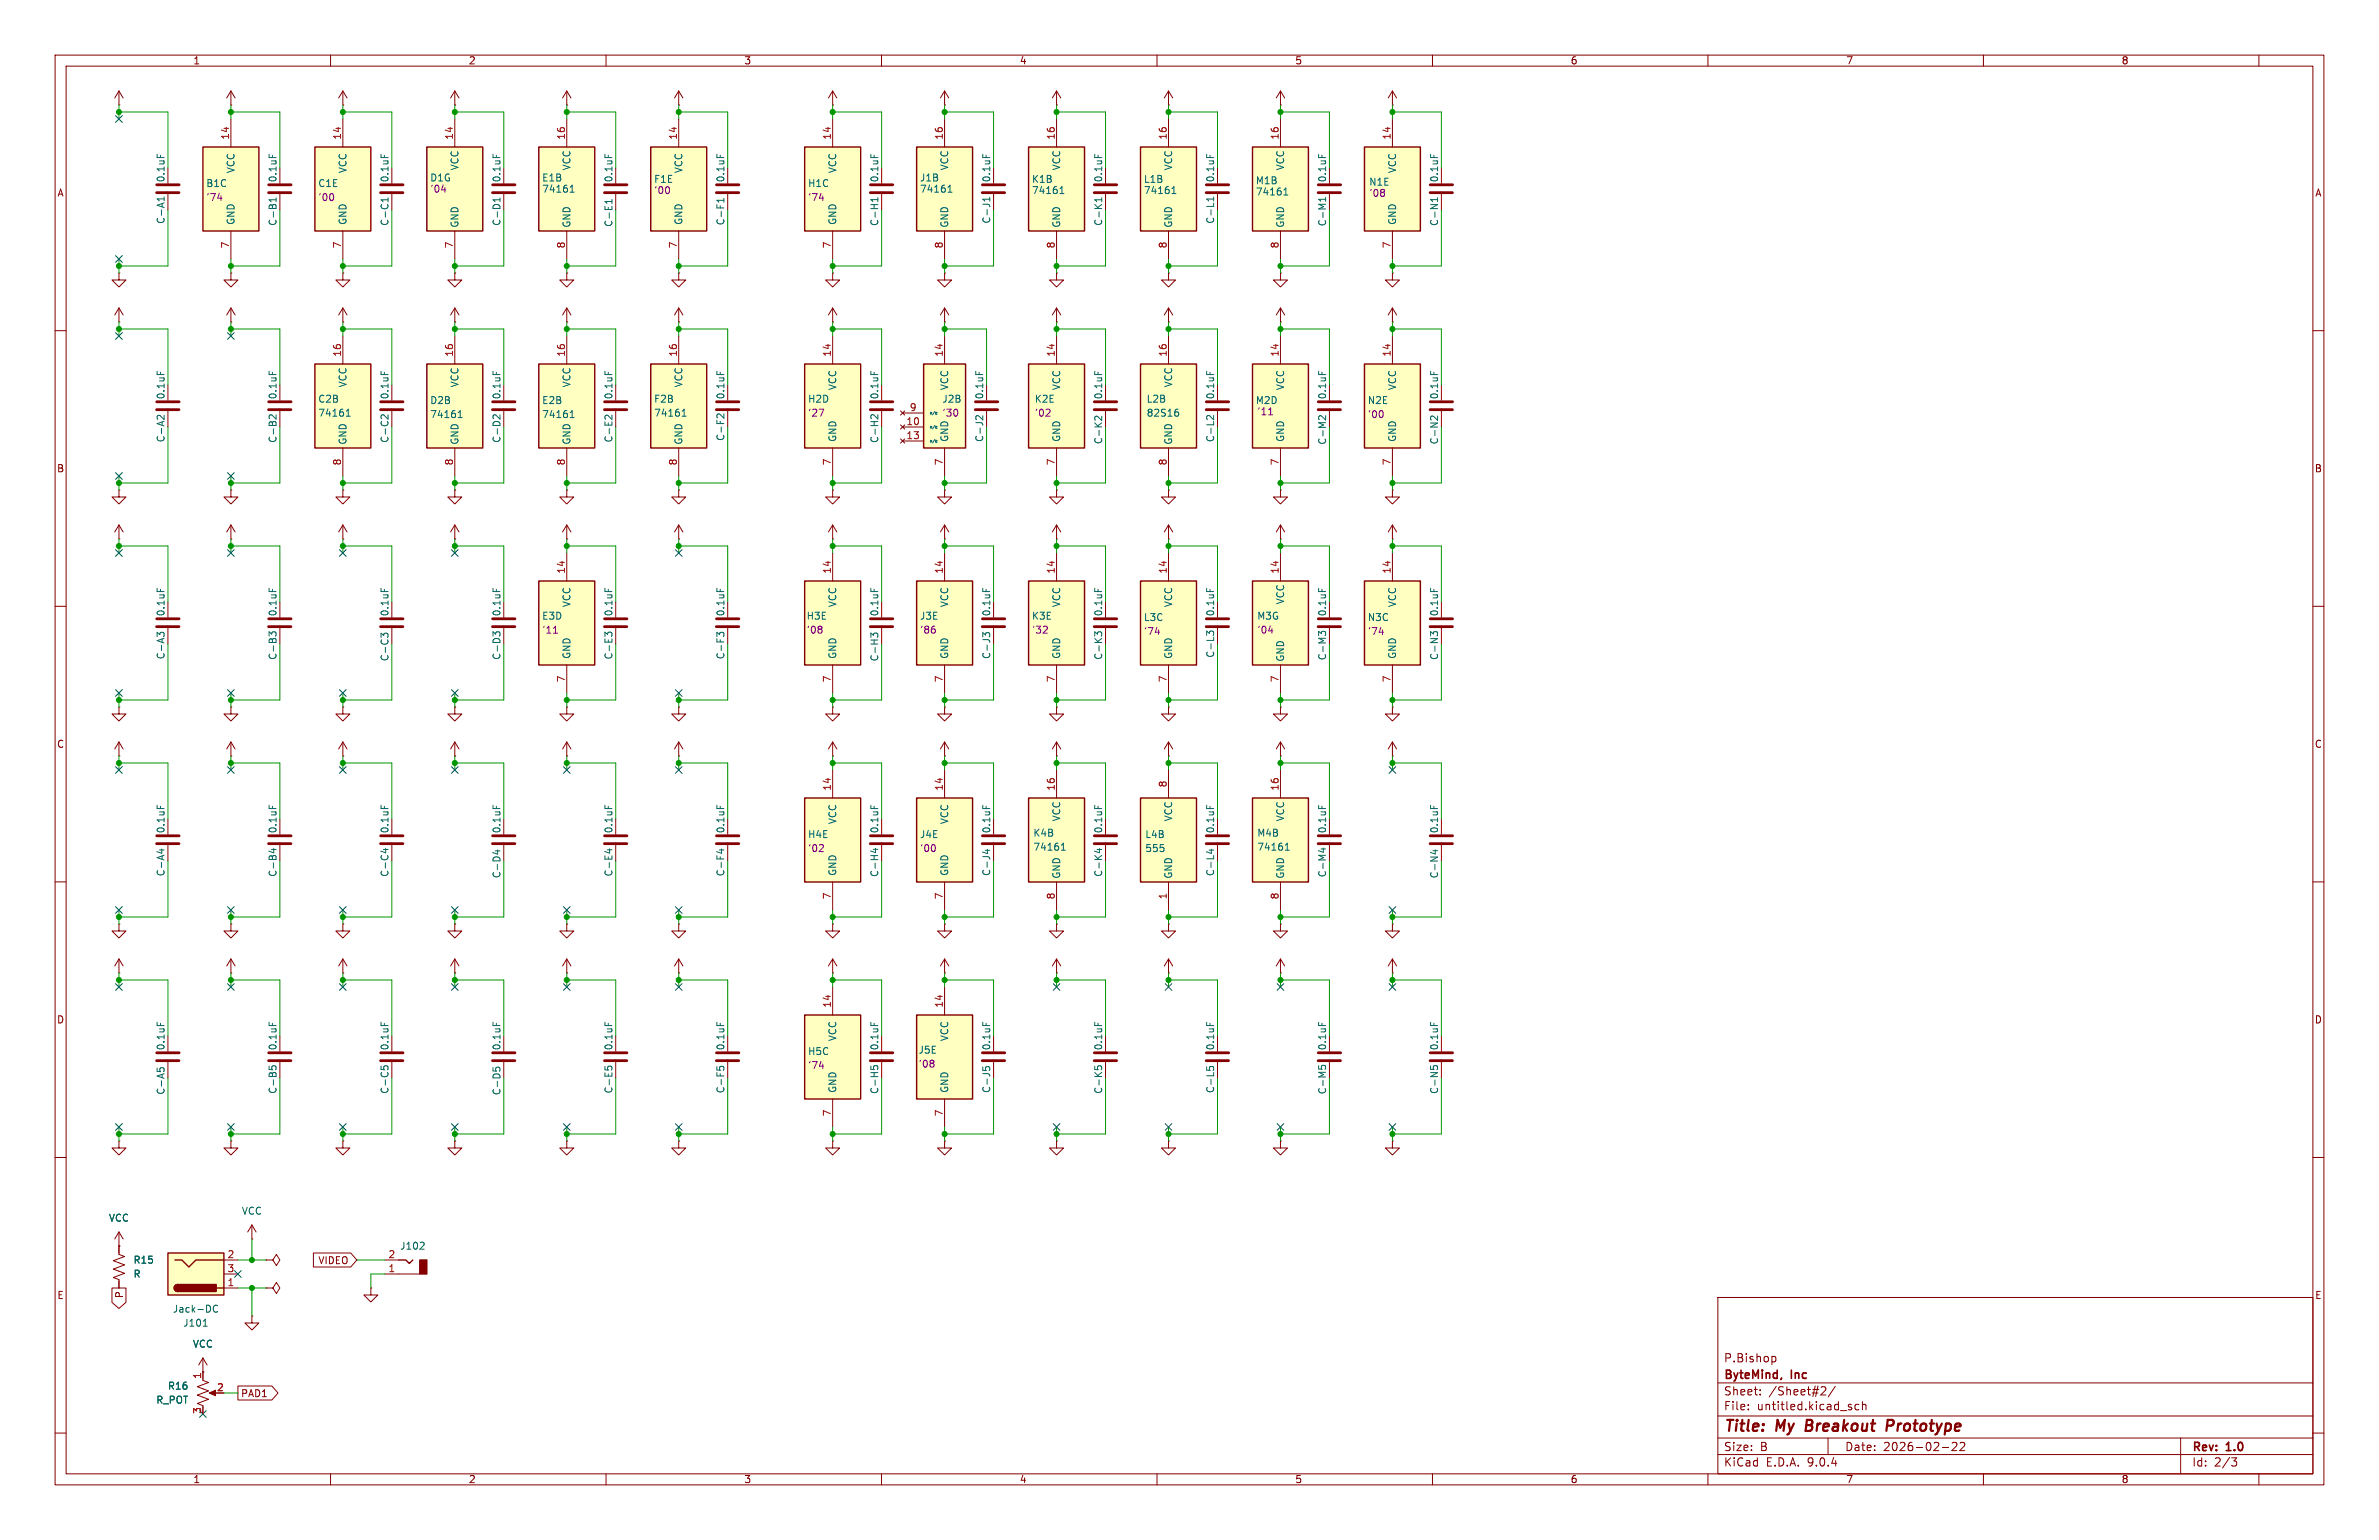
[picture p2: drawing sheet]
<svg xmlns="http://www.w3.org/2000/svg" width="432mm" height="279mm" viewBox="0 0 432 279" stroke-linecap="round" stroke-linejoin="round" font-family="sans-serif">
<defs><g id="words">
<g font-size="2.8" fill="#840000">
<text x="312.8" y="260.3">Title:</text>
<text x="322.5" y="260.3">My</text>
<text x="328.6" y="260.3">Breakout</text>
<text x="344.1" y="260.3">Prototype</text>
</g>
<g font-size="2.1" fill="#840000">
<text x="312.8" y="250.6">ByteMind,</text>
<text x="312.8" y="247.4">P.Bishop</text>
<text x="325.2" y="250.6">Inc</text>
<text x="312.8" y="256.1">File:</text>
<text x="312.8" y="253.4">Sheet:</text>
<text x="318.9" y="256.1">untitled.kicad_sch</text>
<text x="321" y="253.4">/Sheet#2/</text>
<text x="312.8" y="263.5">Size:</text>
<text x="319.5" y="263.5">B</text>
<text x="334.8" y="263.5">Date:</text>
<text x="341.8" y="263.5">2026-02-22</text>
<text x="397.8" y="263.7">Rev:</text>
<text x="404.2" y="263.7">1.0</text>
<text x="312.8" y="266.3">KiCad</text>
<text x="320.5" y="266.3">E.D.A.</text>
<text x="328.1" y="266.3">9.0.4</text>
<text x="397.8" y="266.3">Id:</text>
<text x="401.9" y="266.3">2/3</text>
</g>
<g font-size="1.8" fill="#840000">
<text x="35" y="11.9">1</text>
<text x="85" y="11.9">2</text>
<text x="135" y="11.9">3</text>
<text x="185" y="11.9">4</text>
<text x="235" y="11.9">5</text>
<text x="285" y="11.9">6</text>
<text x="335" y="11.9">7</text>
<text x="385" y="11.9">8</text>
<text x="10.3" y="35.9">A</text>
<text x="420.1" y="35.9">A</text>
<text x="10.3" y="85.9">B</text>
<text x="420.1" y="85.9">B</text>
<text x="10.3" y="135.9">C</text>
<text x="420.1" y="135.9">C</text>
<text x="10.3" y="185.9">D</text>
<text x="420.1" y="185.9">D</text>
<text x="57.7" y="229.6">VIDEO</text>
<text x="10.3" y="235.9">E</text>
<text x="22.5" y="235.6" transform="rotate(-90 22.5 235.6)">P</text>
<text x="420.1" y="235.9">E</text>
<text x="43.7" y="253.7">PAD1</text>
<text x="35" y="269.3">1</text>
<text x="85" y="269.3">2</text>
<text x="135" y="269.3">3</text>
<text x="185" y="269.3">4</text>
<text x="235" y="269.3">5</text>
<text x="285" y="269.3">6</text>
<text x="335" y="269.3">7</text>
<text x="385" y="269.3">8</text>
</g>
<g font-size="1.8" fill="#a90000">
<text x="41.7" y="25.4" transform="rotate(-90 41.7 25.4)">14</text>
<text x="62" y="25.4" transform="rotate(-90 62 25.4)">14</text>
<text x="82.3" y="25.4" transform="rotate(-90 82.3 25.4)">14</text>
<text x="102.6" y="25.4" transform="rotate(-90 102.6 25.4)">16</text>
<text x="122.9" y="25.4" transform="rotate(-90 122.9 25.4)">14</text>
<text x="150.9" y="25.4" transform="rotate(-90 150.9 25.4)">14</text>
<text x="171.2" y="25.4" transform="rotate(-90 171.2 25.4)">16</text>
<text x="191.5" y="25.4" transform="rotate(-90 191.5 25.4)">16</text>
<text x="211.8" y="25.4" transform="rotate(-90 211.8 25.4)">16</text>
<text x="232.2" y="25.4" transform="rotate(-90 232.2 25.4)">16</text>
<text x="252.5" y="25.4" transform="rotate(-90 252.5 25.4)">14</text>
<text x="41.7" y="45.2" transform="rotate(-90 41.7 45.2)">7</text>
<text x="62" y="45.2" transform="rotate(-90 62 45.2)">7</text>
<text x="82.3" y="45.2" transform="rotate(-90 82.3 45.2)">7</text>
<text x="102.6" y="45.2" transform="rotate(-90 102.6 45.2)">8</text>
<text x="122.9" y="45.2" transform="rotate(-90 122.9 45.2)">7</text>
<text x="150.9" y="45.2" transform="rotate(-90 150.9 45.2)">7</text>
<text x="171.2" y="45.2" transform="rotate(-90 171.2 45.2)">8</text>
<text x="191.5" y="45.2" transform="rotate(-90 191.5 45.2)">8</text>
<text x="211.8" y="45.2" transform="rotate(-90 211.8 45.2)">8</text>
<text x="232.2" y="45.2" transform="rotate(-90 232.2 45.2)">8</text>
<text x="252.5" y="45.2" transform="rotate(-90 252.5 45.2)">7</text>
<text x="62" y="64.8" transform="rotate(-90 62 64.8)">16</text>
<text x="82.3" y="64.8" transform="rotate(-90 82.3 64.8)">16</text>
<text x="102.6" y="64.8" transform="rotate(-90 102.6 64.8)">16</text>
<text x="122.9" y="64.8" transform="rotate(-90 122.9 64.8)">16</text>
<text x="150.9" y="64.8" transform="rotate(-90 150.9 64.8)">14</text>
<text x="171.2" y="64.8" transform="rotate(-90 171.2 64.8)">14</text>
<text x="191.5" y="64.8" transform="rotate(-90 191.5 64.8)">14</text>
<text x="211.8" y="64.8" transform="rotate(-90 211.8 64.8)">16</text>
<text x="232.2" y="64.8" transform="rotate(-90 232.2 64.8)">14</text>
<text x="252.5" y="64.8" transform="rotate(-90 252.5 64.8)">14</text>
<text x="164.4" y="77.2">10</text>
<text x="165" y="74.7">9</text>
<text x="164.4" y="79.8">13</text>
<text x="62" y="84.5" transform="rotate(-90 62 84.5)">8</text>
<text x="82.3" y="84.5" transform="rotate(-90 82.3 84.5)">8</text>
<text x="102.6" y="84.5" transform="rotate(-90 102.6 84.5)">8</text>
<text x="122.9" y="84.5" transform="rotate(-90 122.9 84.5)">8</text>
<text x="150.9" y="84.5" transform="rotate(-90 150.9 84.5)">7</text>
<text x="171.2" y="84.5" transform="rotate(-90 171.2 84.5)">7</text>
<text x="191.5" y="84.5" transform="rotate(-90 191.5 84.5)">7</text>
<text x="211.8" y="84.5" transform="rotate(-90 211.8 84.5)">8</text>
<text x="232.2" y="84.5" transform="rotate(-90 232.2 84.5)">7</text>
<text x="252.5" y="84.5" transform="rotate(-90 252.5 84.5)">7</text>
<text x="102.6" y="104.2" transform="rotate(-90 102.6 104.2)">14</text>
<text x="150.9" y="104.2" transform="rotate(-90 150.9 104.2)">14</text>
<text x="171.2" y="104.2" transform="rotate(-90 171.2 104.2)">14</text>
<text x="191.5" y="104.2" transform="rotate(-90 191.5 104.2)">14</text>
<text x="211.8" y="104.2" transform="rotate(-90 211.8 104.2)">14</text>
<text x="232.2" y="104.2" transform="rotate(-90 232.2 104.2)">14</text>
<text x="252.5" y="104.2" transform="rotate(-90 252.5 104.2)">14</text>
<text x="102.6" y="123.9" transform="rotate(-90 102.6 123.9)">7</text>
<text x="150.9" y="123.9" transform="rotate(-90 150.9 123.9)">7</text>
<text x="171.2" y="123.9" transform="rotate(-90 171.2 123.9)">7</text>
<text x="191.5" y="123.9" transform="rotate(-90 191.5 123.9)">7</text>
<text x="211.8" y="123.9" transform="rotate(-90 211.8 123.9)">7</text>
<text x="232.2" y="123.9" transform="rotate(-90 232.2 123.9)">7</text>
<text x="252.5" y="123.9" transform="rotate(-90 252.5 123.9)">7</text>
<text x="150.9" y="143.6" transform="rotate(-90 150.9 143.6)">14</text>
<text x="171.2" y="143.6" transform="rotate(-90 171.2 143.6)">14</text>
<text x="191.5" y="143.6" transform="rotate(-90 191.5 143.6)">16</text>
<text x="211.8" y="142.9" transform="rotate(-90 211.8 142.9)">8</text>
<text x="232.2" y="143.6" transform="rotate(-90 232.2 143.6)">16</text>
<text x="150.9" y="163.3" transform="rotate(-90 150.9 163.3)">7</text>
<text x="171.2" y="163.3" transform="rotate(-90 171.2 163.3)">7</text>
<text x="191.5" y="163.3" transform="rotate(-90 191.5 163.3)">8</text>
<text x="211.8" y="163.3" transform="rotate(-90 211.8 163.3)">1</text>
<text x="232.2" y="163.3" transform="rotate(-90 232.2 163.3)">8</text>
<text x="150.9" y="182.9" transform="rotate(-90 150.9 182.9)">14</text>
<text x="171.2" y="182.9" transform="rotate(-90 171.2 182.9)">14</text>
<text x="150.9" y="202.6" transform="rotate(-90 150.9 202.6)">7</text>
<text x="171.2" y="202.6" transform="rotate(-90 171.2 202.6)">7</text>
<text x="41.2" y="233.4">1</text>
<text x="41.2" y="230.9">3</text>
<text x="41.2" y="228.3">2</text>
<text x="70.4" y="228.3">2</text>
<text x="70.4" y="230.9">1</text>
<text x="36.6" y="250.3" transform="rotate(-90 36.6 250.3)">1</text>
<text x="36.6" y="256.6" transform="rotate(-90 36.6 256.6)">3</text>
<text x="39.3" y="252.5">2</text>
</g>
<g font-size="1.8" fill="#006464">
<text x="30.1" y="33.2" transform="rotate(-90 30.1 33.2)">0.1uF</text>
<text x="37.3" y="34.1">B1C</text>
<text x="42.8" y="31.5" transform="rotate(-90 42.8 31.5)">VCC</text>
<text x="50.4" y="33.2" transform="rotate(-90 50.4 33.2)">0.1uF</text>
<text x="57.7" y="34.1">C1E</text>
<text x="63.1" y="31.5" transform="rotate(-90 63.1 31.5)">VCC</text>
<text x="70.7" y="33.2" transform="rotate(-90 70.7 33.2)">0.1uF</text>
<text x="78" y="33.1">D1G</text>
<text x="83.4" y="31" transform="rotate(-90 83.4 31)">VCC</text>
<text x="91" y="33.2" transform="rotate(-90 91 33.2)">0.1uF</text>
<text x="98.3" y="33.1">E1B</text>
<text x="98.3" y="35.2">74161</text>
<text x="103.7" y="31" transform="rotate(-90 103.7 31)">VCC</text>
<text x="111.4" y="33.2" transform="rotate(-90 111.4 33.2)">0.1uF</text>
<text x="118.6" y="33.4">F1E</text>
<text x="124.1" y="31.5" transform="rotate(-90 124.1 31.5)">VCC</text>
<text x="131.7" y="33.2" transform="rotate(-90 131.7 33.2)">0.1uF</text>
<text x="146.6" y="34.1">H1C</text>
<text x="152" y="31.5" transform="rotate(-90 152 31.5)">VCC</text>
<text x="159.6" y="33.2" transform="rotate(-90 159.6 33.2)">0.1uF</text>
<text x="166.9" y="33.1">J1B</text>
<text x="166.9" y="35.2">74161</text>
<text x="172.3" y="31" transform="rotate(-90 172.3 31)">VCC</text>
<text x="179.9" y="33.2" transform="rotate(-90 179.9 33.2)">0.1uF</text>
<text x="187.2" y="33.4">K1B</text>
<text x="187.2" y="35.4">74161</text>
<text x="192.6" y="31" transform="rotate(-90 192.6 31)">VCC</text>
<text x="200.3" y="33.2" transform="rotate(-90 200.3 33.2)">0.1uF</text>
<text x="207.5" y="35.4">74161</text>
<text x="207.5" y="33.4">L1B</text>
<text x="213" y="31" transform="rotate(-90 213 31)">VCC</text>
<text x="220.6" y="33.2" transform="rotate(-90 220.6 33.2)">0.1uF</text>
<text x="227.8" y="33.6">M1B</text>
<text x="227.8" y="35.7">74161</text>
<text x="233.3" y="31" transform="rotate(-90 233.3 31)">VCC</text>
<text x="240.9" y="33.2" transform="rotate(-90 240.9 33.2)">0.1uF</text>
<text x="248.4" y="33.9">N1E</text>
<text x="253.6" y="31.5" transform="rotate(-90 253.6 31.5)">VCC</text>
<text x="261.2" y="33.2" transform="rotate(-90 261.2 33.2)">0.1uF</text>
<text x="30.1" y="40.7" transform="rotate(-90 30.1 40.7)">C-A1</text>
<text x="42.8" y="40.9" transform="rotate(-90 42.8 40.9)">GND</text>
<text x="50.4" y="41.1" transform="rotate(-90 50.4 41.1)">C-B1</text>
<text x="63.1" y="40.9" transform="rotate(-90 63.1 40.9)">GND</text>
<text x="70.7" y="41.1" transform="rotate(-90 70.7 41.1)">C-C1</text>
<text x="83.4" y="41.4" transform="rotate(-90 83.4 41.4)">GND</text>
<text x="91" y="41.1" transform="rotate(-90 91 41.1)">C-D1</text>
<text x="103.7" y="41.4" transform="rotate(-90 103.7 41.4)">GND</text>
<text x="111.4" y="41.3" transform="rotate(-90 111.4 41.3)">C-E1</text>
<text x="124.1" y="40.9" transform="rotate(-90 124.1 40.9)">GND</text>
<text x="131.7" y="41" transform="rotate(-90 131.7 41)">C-F1</text>
<text x="152" y="40.9" transform="rotate(-90 152 40.9)">GND</text>
<text x="159.6" y="41.1" transform="rotate(-90 159.6 41.1)">C-H1</text>
<text x="172.3" y="41.4" transform="rotate(-90 172.3 41.4)">GND</text>
<text x="179.9" y="40.7" transform="rotate(-90 179.9 40.7)">C-J1</text>
<text x="192.6" y="41.4" transform="rotate(-90 192.6 41.4)">GND</text>
<text x="200.3" y="41.1" transform="rotate(-90 200.3 41.1)">C-K1</text>
<text x="213" y="41.4" transform="rotate(-90 213 41.4)">GND</text>
<text x="220.6" y="40.7" transform="rotate(-90 220.6 40.7)">C-L1</text>
<text x="233.3" y="41.4" transform="rotate(-90 233.3 41.4)">GND</text>
<text x="240.9" y="41.2" transform="rotate(-90 240.9 41.2)">C-M1</text>
<text x="253.6" y="40.9" transform="rotate(-90 253.6 40.9)">GND</text>
<text x="261.2" y="41.1" transform="rotate(-90 261.2 41.1)">C-N1</text>
<text x="63.1" y="70.4" transform="rotate(-90 63.1 70.4)">VCC</text>
<text x="83.4" y="70.4" transform="rotate(-90 83.4 70.4)">VCC</text>
<text x="103.7" y="70.4" transform="rotate(-90 103.7 70.4)">VCC</text>
<text x="124.1" y="70.4" transform="rotate(-90 124.1 70.4)">VCC</text>
<text x="152" y="70.9" transform="rotate(-90 152 70.9)">VCC</text>
<text x="172.3" y="70.9" transform="rotate(-90 172.3 70.9)">VCC</text>
<text x="192.6" y="70.9" transform="rotate(-90 192.6 70.9)">VCC</text>
<text x="213" y="70.4" transform="rotate(-90 213 70.4)">VCC</text>
<text x="233.3" y="70.9" transform="rotate(-90 233.3 70.9)">VCC</text>
<text x="253.6" y="70.9" transform="rotate(-90 253.6 70.9)">VCC</text>
<text x="30.1" y="72.5" transform="rotate(-90 30.1 72.5)">0.1uF</text>
<text x="50.4" y="72.5" transform="rotate(-90 50.4 72.5)">0.1uF</text>
<text x="57.7" y="73.3">C2B</text>
<text x="57.7" y="75.8">74161</text>
<text x="70.7" y="72.5" transform="rotate(-90 70.7 72.5)">0.1uF</text>
<text x="78" y="73.5">D2B</text>
<text x="78" y="76">74161</text>
<text x="91" y="72.5" transform="rotate(-90 91 72.5)">0.1uF</text>
<text x="98.3" y="73.5">E2B</text>
<text x="98.3" y="76">74161</text>
<text x="111.4" y="72.5" transform="rotate(-90 111.4 72.5)">0.1uF</text>
<text x="118.6" y="73.3">F2B</text>
<text x="118.6" y="75.8">74161</text>
<text x="131.7" y="72.5" transform="rotate(-90 131.7 72.5)">0.1uF</text>
<text x="146.6" y="73.3">H2D</text>
<text x="159.6" y="72.5" transform="rotate(-90 159.6 72.5)">0.1uF</text>
<text x="171" y="73.3">J2B</text>
<text x="178.7" y="72.5" transform="rotate(-90 178.7 72.5)">0.1uF</text>
<text x="187.7" y="73.3">K2E</text>
<text x="200.3" y="72.5" transform="rotate(-90 200.3 72.5)">0.1uF</text>
<text x="208" y="75.8">82S16</text>
<text x="208" y="73.3">L2B</text>
<text x="220.6" y="72.5" transform="rotate(-90 220.6 72.5)">0.1uF</text>
<text x="227.8" y="73.5">M2D</text>
<text x="240.9" y="72.5" transform="rotate(-90 240.9 72.5)">0.1uF</text>
<text x="248.2" y="73.5">N2E</text>
<text x="261.2" y="72.5" transform="rotate(-90 261.2 72.5)">0.1uF</text>
<text x="30.1" y="80.3" transform="rotate(-90 30.1 80.3)">C-A2</text>
<text x="50.4" y="80.4" transform="rotate(-90 50.4 80.4)">C-B2</text>
<text x="63.1" y="80.8" transform="rotate(-90 63.1 80.8)">GND</text>
<text x="70.7" y="80.4" transform="rotate(-90 70.7 80.4)">C-C2</text>
<text x="83.4" y="80.8" transform="rotate(-90 83.4 80.8)">GND</text>
<text x="91" y="80.4" transform="rotate(-90 91 80.4)">C-D2</text>
<text x="103.7" y="80.8" transform="rotate(-90 103.7 80.8)">GND</text>
<text x="111.4" y="80.4" transform="rotate(-90 111.4 80.4)">C-E2</text>
<text x="124.1" y="80.8" transform="rotate(-90 124.1 80.8)">GND</text>
<text x="131.7" y="80.1" transform="rotate(-90 131.7 80.1)">C-F2</text>
<text x="152" y="80.3" transform="rotate(-90 152 80.3)">GND</text>
<text x="159.6" y="80.5" transform="rotate(-90 159.6 80.5)">C-H2</text>
<text x="172.3" y="80.3" transform="rotate(-90 172.3 80.3)">GND</text>
<text x="178.7" y="80.3" transform="rotate(-90 178.7 80.3)">C-J2</text>
<text x="192.6" y="80.3" transform="rotate(-90 192.6 80.3)">GND</text>
<text x="200.3" y="80.7" transform="rotate(-90 200.3 80.7)">C-K2</text>
<text x="213" y="80.8" transform="rotate(-90 213 80.8)">GND</text>
<text x="220.6" y="80.3" transform="rotate(-90 220.6 80.3)">C-L2</text>
<text x="233.3" y="80.3" transform="rotate(-90 233.3 80.3)">GND</text>
<text x="240.9" y="80.8" transform="rotate(-90 240.9 80.8)">C-M2</text>
<text x="253.6" y="80.3" transform="rotate(-90 253.6 80.3)">GND</text>
<text x="261.2" y="80.7" transform="rotate(-90 261.2 80.7)">C-N2</text>
<text x="30.1" y="111.9" transform="rotate(-90 30.1 111.9)">0.1uF</text>
<text x="50.4" y="111.9" transform="rotate(-90 50.4 111.9)">0.1uF</text>
<text x="70.7" y="111.9" transform="rotate(-90 70.7 111.9)">0.1uF</text>
<text x="91" y="111.9" transform="rotate(-90 91 111.9)">0.1uF</text>
<text x="98.3" y="112.6">E3D</text>
<text x="103.7" y="110.3" transform="rotate(-90 103.7 110.3)">VCC</text>
<text x="111.4" y="111.9" transform="rotate(-90 111.4 111.9)">0.1uF</text>
<text x="131.7" y="111.9" transform="rotate(-90 131.7 111.9)">0.1uF</text>
<text x="146.3" y="112.6">H3E</text>
<text x="152" y="110.3" transform="rotate(-90 152 110.3)">VCC</text>
<text x="159.6" y="111.9" transform="rotate(-90 159.6 111.9)">0.1uF</text>
<text x="166.9" y="112.6">J3E</text>
<text x="172.3" y="110.3" transform="rotate(-90 172.3 110.3)">VCC</text>
<text x="179.9" y="111.9" transform="rotate(-90 179.9 111.9)">0.1uF</text>
<text x="187.2" y="112.6">K3E</text>
<text x="192.6" y="110.3" transform="rotate(-90 192.6 110.3)">VCC</text>
<text x="200.3" y="111.9" transform="rotate(-90 200.3 111.9)">0.1uF</text>
<text x="207.5" y="112.9">L3C</text>
<text x="213" y="110.3" transform="rotate(-90 213 110.3)">VCC</text>
<text x="220.6" y="111.9" transform="rotate(-90 220.6 111.9)">0.1uF</text>
<text x="228.1" y="112.6">M3G</text>
<text x="233.3" y="109.7" transform="rotate(-90 233.3 109.7)">VCC</text>
<text x="240.9" y="111.9" transform="rotate(-90 240.9 111.9)">0.1uF</text>
<text x="248.2" y="112.9">N3C</text>
<text x="253.6" y="110.3" transform="rotate(-90 253.6 110.3)">VCC</text>
<text x="261.2" y="111.9" transform="rotate(-90 261.2 111.9)">0.1uF</text>
<text x="30.1" y="119.7" transform="rotate(-90 30.1 119.7)">C-A3</text>
<text x="50.4" y="119.8" transform="rotate(-90 50.4 119.8)">C-B3</text>
<text x="91" y="119.8" transform="rotate(-90 91 119.8)">C-D3</text>
<text x="103.7" y="119.6" transform="rotate(-90 103.7 119.6)">GND</text>
<text x="111.4" y="119.7" transform="rotate(-90 111.4 119.7)">C-E3</text>
<text x="131.7" y="119.7" transform="rotate(-90 131.7 119.7)">C-F3</text>
<text x="152" y="119.6" transform="rotate(-90 152 119.6)">GND</text>
<text x="172.3" y="119.6" transform="rotate(-90 172.3 119.6)">GND</text>
<text x="179.9" y="119.7" transform="rotate(-90 179.9 119.7)">C-J3</text>
<text x="192.6" y="119.6" transform="rotate(-90 192.6 119.6)">GND</text>
<text x="200.3" y="119.8" transform="rotate(-90 200.3 119.8)">C-K3</text>
<text x="213" y="119.6" transform="rotate(-90 213 119.6)">GND</text>
<text x="220.6" y="119.4" transform="rotate(-90 220.6 119.4)">C-L3</text>
<text x="240.9" y="119.9" transform="rotate(-90 240.9 119.9)">C-M3</text>
<text x="253.6" y="119.6" transform="rotate(-90 253.6 119.6)">GND</text>
<text x="261.2" y="119.8" transform="rotate(-90 261.2 119.8)">C-N3</text>
<text x="70.7" y="120.1" transform="rotate(-90 70.7 120.1)">C-C3</text>
<text x="159.6" y="120.1" transform="rotate(-90 159.6 120.1)">C-H3</text>
<text x="233.3" y="120.1" transform="rotate(-90 233.3 120.1)">GND</text>
<text x="152" y="149.6" transform="rotate(-90 152 149.6)">VCC</text>
<text x="172.3" y="149.6" transform="rotate(-90 172.3 149.6)">VCC</text>
<text x="192.6" y="149.1" transform="rotate(-90 192.6 149.1)">VCC</text>
<text x="213" y="149.1" transform="rotate(-90 213 149.1)">VCC</text>
<text x="233.3" y="149.1" transform="rotate(-90 233.3 149.1)">VCC</text>
<text x="30.1" y="151.3" transform="rotate(-90 30.1 151.3)">0.1uF</text>
<text x="50.4" y="151.3" transform="rotate(-90 50.4 151.3)">0.1uF</text>
<text x="70.7" y="151.3" transform="rotate(-90 70.7 151.3)">0.1uF</text>
<text x="91" y="151.3" transform="rotate(-90 91 151.3)">0.1uF</text>
<text x="111.4" y="151.3" transform="rotate(-90 111.4 151.3)">0.1uF</text>
<text x="131.7" y="151.3" transform="rotate(-90 131.7 151.3)">0.1uF</text>
<text x="146.6" y="152.2">H4E</text>
<text x="159.6" y="151.3" transform="rotate(-90 159.6 151.3)">0.1uF</text>
<text x="166.9" y="152.2">J4E</text>
<text x="179.9" y="151.3" transform="rotate(-90 179.9 151.3)">0.1uF</text>
<text x="187.5" y="152">K4B</text>
<text x="187.5" y="154.5">74161</text>
<text x="200.3" y="151.3" transform="rotate(-90 200.3 151.3)">0.1uF</text>
<text x="207.8" y="154.8">555</text>
<text x="207.8" y="152.2">L4B</text>
<text x="220.6" y="151.3" transform="rotate(-90 220.6 151.3)">0.1uF</text>
<text x="228.1" y="152">M4B</text>
<text x="228.1" y="154.5">74161</text>
<text x="240.9" y="151.3" transform="rotate(-90 240.9 151.3)">0.1uF</text>
<text x="261.2" y="151.3" transform="rotate(-90 261.2 151.3)">0.1uF</text>
<text x="30.1" y="159.1" transform="rotate(-90 30.1 159.1)">C-A4</text>
<text x="50.4" y="159.2" transform="rotate(-90 50.4 159.2)">C-B4</text>
<text x="70.7" y="159.2" transform="rotate(-90 70.7 159.2)">C-C4</text>
<text x="91" y="159.4" transform="rotate(-90 91 159.4)">C-D4</text>
<text x="111.4" y="159.1" transform="rotate(-90 111.4 159.1)">C-E4</text>
<text x="131.7" y="159.1" transform="rotate(-90 131.7 159.1)">C-F4</text>
<text x="152" y="159" transform="rotate(-90 152 159)">GND</text>
<text x="159.6" y="159.2" transform="rotate(-90 159.6 159.2)">C-H4</text>
<text x="172.3" y="159" transform="rotate(-90 172.3 159)">GND</text>
<text x="179.9" y="159" transform="rotate(-90 179.9 159)">C-J4</text>
<text x="192.6" y="159.5" transform="rotate(-90 192.6 159.5)">GND</text>
<text x="200.3" y="159.2" transform="rotate(-90 200.3 159.2)">C-K4</text>
<text x="213" y="159.5" transform="rotate(-90 213 159.5)">GND</text>
<text x="220.6" y="159.1" transform="rotate(-90 220.6 159.1)">C-L4</text>
<text x="233.3" y="159.5" transform="rotate(-90 233.3 159.5)">GND</text>
<text x="240.9" y="159.3" transform="rotate(-90 240.9 159.3)">C-M4</text>
<text x="261.2" y="159.5" transform="rotate(-90 261.2 159.5)">C-N4</text>
<text x="30.1" y="190.6" transform="rotate(-90 30.1 190.6)">0.1uF</text>
<text x="50.4" y="190.6" transform="rotate(-90 50.4 190.6)">0.1uF</text>
<text x="70.7" y="190.6" transform="rotate(-90 70.7 190.6)">0.1uF</text>
<text x="91" y="190.6" transform="rotate(-90 91 190.6)">0.1uF</text>
<text x="111.4" y="190.6" transform="rotate(-90 111.4 190.6)">0.1uF</text>
<text x="131.7" y="190.6" transform="rotate(-90 131.7 190.6)">0.1uF</text>
<text x="146.6" y="191.6">H5C</text>
<text x="152" y="189" transform="rotate(-90 152 189)">VCC</text>
<text x="159.6" y="190.6" transform="rotate(-90 159.6 190.6)">0.1uF</text>
<text x="166.6" y="191.4">J5E</text>
<text x="172.3" y="189" transform="rotate(-90 172.3 189)">VCC</text>
<text x="179.9" y="190.6" transform="rotate(-90 179.9 190.6)">0.1uF</text>
<text x="200.3" y="190.6" transform="rotate(-90 200.3 190.6)">0.1uF</text>
<text x="220.6" y="190.6" transform="rotate(-90 220.6 190.6)">0.1uF</text>
<text x="240.9" y="190.6" transform="rotate(-90 240.9 190.6)">0.1uF</text>
<text x="261.2" y="190.6" transform="rotate(-90 261.2 190.6)">0.1uF</text>
<text x="30.1" y="198.7" transform="rotate(-90 30.1 198.7)">C-A5</text>
<text x="50.4" y="198.5" transform="rotate(-90 50.4 198.5)">C-B5</text>
<text x="70.7" y="198.5" transform="rotate(-90 70.7 198.5)">C-C5</text>
<text x="91" y="198.8" transform="rotate(-90 91 198.8)">C-D5</text>
<text x="111.4" y="198.5" transform="rotate(-90 111.4 198.5)">C-E5</text>
<text x="131.7" y="198.5" transform="rotate(-90 131.7 198.5)">C-F5</text>
<text x="152" y="198.4" transform="rotate(-90 152 198.4)">GND</text>
<text x="159.6" y="198.6" transform="rotate(-90 159.6 198.6)">C-H5</text>
<text x="172.3" y="198.4" transform="rotate(-90 172.3 198.4)">GND</text>
<text x="179.9" y="198.4" transform="rotate(-90 179.9 198.4)">C-J5</text>
<text x="200.3" y="198.5" transform="rotate(-90 200.3 198.5)">C-K5</text>
<text x="220.6" y="198.4" transform="rotate(-90 220.6 198.4)">C-L5</text>
<text x="240.9" y="198.6" transform="rotate(-90 240.9 198.6)">C-M5</text>
<text x="261.2" y="198.6" transform="rotate(-90 261.2 198.6)">C-N5</text>
<text x="19.7" y="221.8">VCC</text>
<text x="43.8" y="220.6">VCC</text>
<text x="72.5" y="226.9">J102</text>
<text x="24.1" y="229.5">R15</text>
<text x="24.1" y="232">R</text>
<text x="31.3" y="238.4">Jack-DC</text>
<text x="33.2" y="240.9">J101</text>
<text x="34.9" y="244.7">VCC</text>
<text x="28.3" y="254.9">R_POT</text>
<text x="30.4" y="252.3">R16</text>
</g>
<g font-size="1.8" fill="#840084">
<text x="78" y="35.2">'04</text>
<text x="118.6" y="35.4">'00</text>
<text x="248.4" y="35.9">'08</text>
<text x="37.3" y="36.7">'74</text>
<text x="57.7" y="36.7">'00</text>
<text x="146.6" y="36.7">'74</text>
<text x="146.6" y="75.8">'27</text>
<text x="171" y="75.8">'30</text>
<text x="187.7" y="75.8">'02</text>
<text x="228.1" y="75.5">'11</text>
<text x="248.2" y="76">'00</text>
<text x="98.3" y="115.2">'11</text>
<text x="146.3" y="115.2">'08</text>
<text x="166.9" y="115.2">'86</text>
<text x="187.2" y="115.2">'32</text>
<text x="207.5" y="115.4">'74</text>
<text x="228.1" y="115.2">'04</text>
<text x="248.2" y="115.4">'74</text>
<text x="146.6" y="154.8">'02</text>
<text x="166.9" y="154.8">'00</text>
<text x="146.6" y="194.2">'74</text>
<text x="166.6" y="193.9">'08</text>
</g>
<g font-size=".7" fill="#006464">
<text x="168.7" y="75.4">n/c</text>
<text x="168.7" y="78">n/c</text>
<text x="168.7" y="80.5">n/c</text>
</g>
</g></defs>
<g fill="none" stroke="#840000" stroke-width=".18">
<path d="M10 10h411.8v259.4h-411.8zM12 12h407.8v255.4h-407.8zM60 10v2M110 10v2M160 10v2M210 10v2M260 10v2M310 10v2M360 10v2M410 10v2M10 60h2M91.4 74.2v3.3"/>
<path d="M419.8 60h2M10 110h2M419.8 110h2M10 160h2M419.8 160h2M10 210h2M419.8 210h2M311.8 235.4h108v32h-108zM10 260h2M311.8 256.9h108M311.8 250.9h108M317.3 255.6v.2"/>
<path d="M317.3 254.9v.1M319.5 252.9v.2M319.5 252.2v.1M321.8 246.1h.2l.3 .3v.5l-.5 .2M330.6 251.7l.5-.1 .2 .1 .1 .3-.9 1.1h.9M333.1 251.5l-1.3 1.9M336 255.4v.3M337.4 254.9l-.4-.1-.3 .3v.4l.1 .2h.6M338 254.9l.3-.1 .3 .1 .1 .9M338 254.3v1.5M419.8 260h2M60 267.4v2"/>
<path d="M110 267.4v2M160 267.4v2M210 267.4v2M260 267.4v2M310 267.4v2M311.8 263.9h108M311.8 260.9h108M331.8 260.9v3M352.5 262.6h1.2M355.1 261.8v.5l-.8 .9h.9M356.5 261.8v.5l-.8 .9h.9M360 267.4v2"/>
<path d="M395.8 260.9v6.5M405 264.5h1l-.5 .6 .4 .1 .1 .5-.3 .3h-.4M410 267.4v2"/>
</g>
<path d="M328 257.6l-.3 2h.8M343.4 257.6h-.8l-.2 2M343.5 258.6l-1 .1" fill="none" stroke="#840000" stroke-width=".4"/>
<path d="M89.4 74.3h4M89.4 72.9h4.1" fill="none" stroke="#840000" stroke-width=".51"/>
<path d="M89.5 67.4v.6M90.7 75.3v.7l-.9-.7-.3 .1v.4" fill="none" stroke="#006464" stroke-width=".18"/>
<path d="M97.8 66h10.1v15.3h-10.1z" fill="#ffffc2"/>
<path d="M97.8 66h10.1v15.3h-10.1z" fill="none" stroke="#840000" stroke-width=".25"/>
<g fill="none" stroke="#840000" stroke-width=".18">
<path d="M102.9 61v5M102.9 97.8h.1M102.9 88.9v1.3h1.2l-1.2 1.2-1.3-1.2h1.3M102.9 88.9h.1M102.9 81.3v5.1M102.9 95.3v2.5M102.9 95.3l-.8 1.2M102.9 95.3l.7 1.2M160 113.5v3.3M123.2 128.3v1.2h1.3l-1.3 1.3-1.3-1.3h1.3M123.2 128.3h.1M123.2 137.2h.1"/>
<path d="M123.2 134.6l-.8 1.3M123.2 134.6l.8 1.3M123.2 134.6v2.6M36.8 248.9h.1M36.8 250.4l1 .4-2 .8 2 .7-2 .8 2 .8-2 .7 1 .4v.3M36.8 246.4l-.7 1.3M36.8 246.4l.8 1.3M36.8 246.4v3.8M38.4 252.7h1"/>
</g>
<path d="M103.5 75.8h.7M103.5 74.9l.4-.4v1.3M158.1 106.7v.6M159.3 115.5v-.4l-.2-.2h-.4l-.2 .4-.4-.4v.7" fill="none" stroke="#006464" stroke-width=".18"/>
<path d="M38 252.7l1.1-.5v1z" fill="#840000" stroke="#840000" stroke-width=".18"/>
<path d="M158 113.7h4M158 112.3h4.1" fill="none" stroke="#840000" stroke-width=".51"/>
<path d="M166.4 105.4h10.1v15.3h-10.1z" fill="#ffffc2"/>
<path d="M166.4 105.4h10.1v15.3h-10.1z" fill="none" stroke="#840000" stroke-width=".25"/>
<path d="M171.4 100.3v5.1M171.4 120.7v5" fill="none" stroke="#840000" stroke-width=".18"/>
<path d="M169.7 114.2v.6" fill="none" stroke="#840084" stroke-width=".18"/>
<path d="M146 105.4h10.2v15.3h-10.2z" fill="#ffffc2"/>
<path d="M146 105.4h10.2v15.3h-10.2z" fill="none" stroke="#840000" stroke-width=".25"/>
<g fill="none" stroke="#840000" stroke-width=".18">
<path d="M151.1 100.3v5.1M102.9 137.2h.1M102.9 128.3v1.2h1.2l-1.2 1.3-1.3-1.3h1.3M102.9 128.3h.1M102.9 134.6l-.8 1.3M102.9 134.6l.7 1.3M102.9 134.6v2.6M151.1 120.7v5M82.5 176.5h.1M82.5 174l-.7 1.3M82.5 174l.8 1.3M82.5 174v2.5"/>
<path d="M62.2 207v1.3h1.3l-1.3 1.3-1.2-1.3h1.2M62.2 207h.1M21.6 226.1v1.5l1 .4-2 .7 2 .8-2 .8 2 .7-2 .8 1 .4v1.5"/>
</g>
<path d="M149.1 113.7v.3M149.1 114.3v.5" fill="none" stroke="#840084" stroke-width=".18"/>
<path d="M30.5 227.3h10.1v7.7h-10.1z" fill="#ffffc2"/>
<path d="M30.5 227.3h10.1v7.7h-10.1zM31.7 228.6h1.3l1.3 1.3 1.3-1.3h5M32.3 233a.64 .64 0 0 0-.7 .7 .64 .64 0 0 0 .7 .6M39.4 233.7h1.2" fill="none" stroke="#840000" stroke-width=".25"/>
<g fill="#840000" stroke="#840000" stroke-width=".25">
<path d="M31.8 233.2l.5-.2v1.3a.63 .63 0 0 1-.6-.4 .63 .63 0 0 1 .1-.7z"/>
<path d="M32.3 233h6.9v1.3h-6.9z"/>
</g>
<g fill="none" stroke="#840000" stroke-width=".18">
<path d="M151.1 137.2h.1M151.1 128.3v1.2h1.3l-1.3 1.3-1.2-1.3h1.2M151.1 128.3h.1M151.1 134.6l-.7 1.3M151.1 134.6l.8 1.3M151.1 134.6v2.6M171.4 137.2h.1M171.4 128.3v1.2h1.3l-1.3 1.3-1.2-1.3h1.2M171.4 128.3h.1M171.4 134.6l-.7 1.3M171.4 134.6l.8 1.3M171.4 134.6v2.6"/>
<path d="M21.6 167.6v1.3h1.3l-1.3 1.3-1.3-1.3h1.3M21.6 167.6h.1M21.6 176.5h.1M21.6 174v2.5M21.6 174l-.8 1.3M21.6 174l.8 1.3M41.9 207v1.3h1.3l-1.3 1.3-1.3-1.3h1.3M41.9 207h.1M21.6 226.1h.1M21.6 223.5l-.8 1.3M21.6 223.5l.8 1.3M21.6 223.5v2.6"/>
<path d="M40.6 233.7h2.6M40.6 231.1h2.6M40.6 228.6h2.6"/>
</g>
<path d="M39.5 236.9a.6 .6 0 0 0-.8 .4 .6 .6 0 0 0 .5 .8l.3-.2M36.9 240.6h.7" fill="none" stroke="#006464" stroke-width=".18"/>
<path d="M97.8 105.4h10.1v15.3h-10.1z" fill="#ffffc2"/>
<path d="M97.8 105.4h10.1v15.3h-10.1zM72.4 228.6h1.3l.6 .6 .6-.6" fill="none" stroke="#840000" stroke-width=".25"/>
<g fill="none" stroke="#840000" stroke-width=".18">
<path d="M102.9 100.3v5.1M111.8 113.5v3.3M132.1 113.5v3.3M102.9 120.7v5M30.5 152.9v3.3M50.8 152.9v3.3M111.8 152.9v3.3M132.1 152.9v3.3M41.9 176.5h.1M41.9 174l-.8 1.3M41.9 174l.8 1.3M41.9 174v2.5"/>
<path d="M45.7 224.8h.1M45.7 238.8v1.2h1.3l-1.3 1.3-1.3-1.3h1.3M45.7 238.8h.1M45.7 222.3l-.7 1.2M45.7 222.3l.8 1.2M45.7 222.3v2.5M48.3 228.6h1.2l.7 1 .6-1-.6-1-.7 1M48.3 228.6h.1M48.3 233.7h1.2l.7-1 .6 1-.6 1-.7-1M48.3 233.7h.1M67.3 233.7v1.3h1.3l-1.3 1.2-1.3-1.2h1.3M67.3 233.7h.1"/>
<path d="M69.8 231.1h6.4M69.8 228.6h2.6"/>
</g>
<path d="M100.5 114.9h.7" fill="none" stroke="#840084" stroke-width=".18"/>
<path d="M76.2 228.6h1.3v2.5h-1.3z" fill="#840000" stroke="#840000" stroke-width=".25"/>
<g fill="none" stroke="#006464" stroke-width=".18">
<path d="M109.8 106.7v.6M111.1 115.3v-.4l-.3-.2h-.4l-.1 .4-.5-.4v.8M130.1 106.7v.6M131.4 115.3v-.3l-.3-.3-.4 .1-.1 .3-.5-.4v.8M28.5 146.1v.6M28.9 154.2h.9M29.4 154v.8M48.8 146.1v.6M49.3 154.1h.8M49.7 153.9v.8l-.9-.3M109.8 146.1v.6M110.2 154.2h.9"/>
<path d="M110.6 154v.8l-.9-.3M130.1 146.1v.6M130.5 154.2h.9M131 154v.8l-.9-.3M76.9 225.4l.1 .2-.1 .3-.7 .7h.8"/>
</g>
<path d="M109.7 113.7h4.1M109.7 112.3h4.1M130 113.7h4.1M130 112.3h4.1M28.4 153.1h4.1M28.4 151.6h4.1M48.7 153.1h4.1M48.8 151.6h4M109.7 153.1h4.1M109.7 151.6h4.1M130 153.1h4.1M130 151.6h4.1" fill="none" stroke="#840000" stroke-width=".51"/>
<path d="M146 144.8h10.2v15.2h-10.2z" fill="#ffffc2"/>
<path d="M146 144.8h10.2v15.2h-10.2z" fill="none" stroke="#840000" stroke-width=".25"/>
<path d="M151.1 139.7v5.1M151.1 160v5.1" fill="none" stroke="#840000" stroke-width=".18"/>
<path d="M148.7 154.5h.8M149.4 153.4v.4" fill="none" stroke="#840084" stroke-width=".18"/>
<path d="M166.4 144.8h10.1v15.2h-10.1z" fill="#ffffc2"/>
<path d="M166.4 144.8h10.1v15.2h-10.1z" fill="none" stroke="#840000" stroke-width=".25"/>
<path d="M171.4 139.7v5.1M160 152.9v3.3M171.4 167.6v1.3h1.3l-1.3 1.3-1.2-1.3h1.2M171.4 167.6h.1M171.4 160v5.1M21.6 207v1.3h1.3l-1.3 1.3-1.3-1.3h1.3M21.6 207h.1" fill="none" stroke="#840000" stroke-width=".18"/>
<path d="M169.7 153.5v.8" fill="none" stroke="#840084" stroke-width=".18"/>
<path d="M158 153.1h4M158 151.6h4.1" fill="none" stroke="#840000" stroke-width=".51"/>
<path d="M158.1 146.1v.6M158.5 154.1h.8M158.9 153.9v.8l-.9-.3" fill="none" stroke="#006464" stroke-width=".18"/>
<path d="M166.4 184.2h10.1v15.2h-10.1z" fill="#ffffc2"/>
<path d="M166.4 184.2h10.1v15.2h-10.1z" fill="none" stroke="#840000" stroke-width=".25"/>
<g fill="none" stroke="#840000" stroke-width=".18">
<path d="M82.5 19.1h.1M82.5 16.5l-.7 1.3M82.5 16.5l.8 1.3M82.5 16.5v2.6M102.9 19.1h.1M102.9 16.5l-.8 1.3M102.9 16.5l.7 1.3M102.9 16.5v2.6M171.4 19.1h.1M171.4 16.5v2.6M171.4 16.5l-.7 1.3M171.4 16.5l.8 1.3"/>
<path d="M171.4 58.4h.1M171.4 49.5v1.3h1.3l-1.3 1.3-1.2-1.3h1.2M171.4 49.5h.1M171.4 55.9v2.5M171.4 55.9l-.7 1.3M171.4 55.9l.8 1.3M21.6 137.2h.1M21.6 128.3v1.2h1.3l-1.3 1.3-1.3-1.3h1.3M21.6 128.3h.1M21.6 134.6l-.8 1.3M21.6 134.6l.8 1.3M21.6 134.6v2.6"/>
<path d="M62.2 137.2h.1M62.2 128.3v1.2h1.3l-1.3 1.3-1.2-1.3h1.2M62.2 128.3h.1M62.2 134.6l-.7 1.3M62.2 134.6l.8 1.3M62.2 134.6v2.6M41.9 167.6v1.3h1.3l-1.3 1.3-1.3-1.3h1.3M41.9 167.6h.1M62.2 167.6v1.3h1.3l-1.3 1.3-1.2-1.3h1.2M62.2 167.6h.1M62.2 176.5h.1M62.2 174v2.5"/>
<path d="M62.2 174l-.7 1.3M62.2 174l.8 1.3M171.4 176.5h.1M171.4 174v2.5M171.4 179.1v5.1M171.4 174l-.7 1.3M171.4 174l.8 1.3M160 192.3v3.3M171.4 199.4v5.1M171.4 207v1.3h1.3l-1.3 1.3-1.2-1.3h1.2M171.4 207h.1"/>
</g>
<path d="M169.5 192.5v.3M169.5 193v.5" fill="none" stroke="#840084" stroke-width=".18"/>
<path d="M158 192.4h4M158 191h4.1" fill="none" stroke="#840000" stroke-width=".51"/>
<path d="M158.1 185.5v.6M158.1 193.4v.6M158.6 194l-.1-.4 .3-.3 .5 .2v.5" fill="none" stroke="#006464" stroke-width=".18"/>
<path d="M166.4 26.7h10.1v15.2h-10.1z" fill="#ffffc2"/>
<path d="M166.4 26.7h10.1v15.2h-10.1z" fill="none" stroke="#840000" stroke-width=".25"/>
<path d="M171.4 21.6v5.1M171.4 41.9v5.1" fill="none" stroke="#840000" stroke-width=".18"/>
<path d="M172.1 34.9h.7M172.1 34l.3-.4v1.3" fill="none" stroke="#006464" stroke-width=".18"/>
<path d="M207 105.4h10.2v15.3h-10.2z" fill="#ffffc2"/>
<path d="M207 105.4h10.2v15.3h-10.2z" fill="none" stroke="#840000" stroke-width=".25"/>
<path d="M212.1 100.3v5.1M212.1 120.7v5" fill="none" stroke="#840000" stroke-width=".18"/>
<path d="M209.7 114.7h.8" fill="none" stroke="#840084" stroke-width=".18"/>
<path d="M186.7 105.4h10.1v15.3h-10.1z" fill="#ffffc2"/>
<path d="M186.7 105.4h10.1v15.3h-10.1z" fill="none" stroke="#840000" stroke-width=".25"/>
<g fill="none" stroke="#840000" stroke-width=".18">
<path d="M123.2 19.1h.1M123.2 16.5l-.8 1.3M123.2 16.5l.8 1.3M123.2 16.5v2.6M132.1 34.8v3.3M50.8 113.5v3.3M191.8 100.3v5.1M200.7 113.5v3.3M41.9 137.2h.1M41.9 128.3v1.2h1.3l-1.3 1.3-1.3-1.3h1.3M41.9 128.3h.1M41.9 134.6l-.8 1.3"/>
<path d="M41.9 134.6l.8 1.3M41.9 134.6v2.6M191.8 137.2h.1M191.8 120.7v5M191.8 134.6v2.6M191.8 134.6l-.8 1.3M191.8 134.6l.7 1.3M212.1 137.2h.1M212.1 128.3v1.2h1.3l-1.3 1.3-1.3-1.3h1.3M212.1 128.3h.1M212.1 134.6l-.8 1.3M212.1 134.6l.8 1.3"/>
<path d="M212.1 134.6v2.6"/>
</g>
<path d="M189.3 114.9h.8M190 113.7v.5" fill="none" stroke="#840084" stroke-width=".18"/>
<path d="M130 35h4.1M130 33.5h4.1M48.7 113.7h4.1M48.8 112.3h4M198.6 113.7h4.1M198.6 112.3h4.1" fill="none" stroke="#840000" stroke-width=".51"/>
<path d="M130.1 28v.6M131.4 36v.7M131.4 36.3h-1.3l.4 .4M48.8 106.7v.6M50.1 115.2v-.3l-.2-.3-.5 .1-.1 .4-.5-.5v.8M198.7 106.7v.6M200 115.2v-.3l-.3-.3-.4 .1-.1 .4-.5-.5v.8" fill="none" stroke="#006464" stroke-width=".18"/>
<path d="M97.8 26.7h10.1v15.2h-10.1z" fill="#ffffc2"/>
<path d="M97.8 26.7h10.1v15.2h-10.1z" fill="none" stroke="#840000" stroke-width=".25"/>
<path d="M102.9 21.6v5.1M102.9 41.9v5.1" fill="none" stroke="#840000" stroke-width=".18"/>
<path d="M103.5 34.9h.7M103.5 34l.4-.4v1.3" fill="none" stroke="#006464" stroke-width=".18"/>
<path d="M118.1 26.7h10.2v15.2h-10.2z" fill="#ffffc2"/>
<path d="M118.1 26.7h10.2v15.2h-10.2z" fill="none" stroke="#840000" stroke-width=".25"/>
<g fill="none" stroke="#840000" stroke-width=".18">
<path d="M30.5 34.8v3.3M111.8 34.8v3.3M123.2 21.6v5.1M123.2 41.9v5.1M151.1 58.4h.1M151.1 49.5v1.3h1.3l-1.3 1.3-1.2-1.3h1.2M151.1 49.5h.1M151.1 55.9l-.7 1.3M151.1 55.9l.8 1.3M151.1 55.9v2.5M30.5 113.5v3.3M180.3 113.5v3.3"/>
<path d="M191.8 128.3v1.2h1.2l-1.2 1.3-1.3-1.3h1.3M191.8 128.3h.1M191.8 176.5h.1M191.8 174l-.8 1.3M191.8 174l.7 1.3M191.8 174v2.5M180.3 192.3v3.3M221 192.3v3.3M191.8 207v1.3h1.2l-1.2 1.3-1.3-1.3h1.3M191.8 207h.1M212.1 207v1.3h1.3l-1.3 1.3-1.3-1.3h1.3M212.1 207h.1"/>
</g>
<path d="M121.5 34.1v.8" fill="none" stroke="#840084" stroke-width=".18"/>
<path d="M28.4 35h4.1M28.4 33.5h4.1M109.7 35h4.1M109.7 33.5h4.1M28.4 113.7h4.1M28.4 112.3h4.1M178.3 113.7h4M178.3 112.3h4.1M178.3 192.4h4M178.3 191h4.1M218.9 192.4h4.1M218.9 191h4.1" fill="none" stroke="#840000" stroke-width=".51"/>
<g fill="none" stroke="#006464" stroke-width=".18">
<path d="M28.5 28v.6M29.8 35.7v.7M29.8 36.1h-1.3l.4 .3M109.8 28v.6M111.1 36.2v.7M111.1 36.6h-1.3l.4 .3M28.5 106.7v.6M29.8 115.3v-.3l-.3-.3-.4 .1-.1 .3-.5-.4v.8M178.4 106.7v.6M179.6 115.4v-.4l-.2-.2h-.4l-.1 .4-.5-.4v.8M178.4 185.5v.6M178.4 193.6v.6"/>
<path d="M178.9 194.2v-.4l.2-.3 .5 .1v.6M219 185.5v.6M219 193.5v.7M219.6 194.2l-.1-.5 .2-.2 .5 .1v.6"/>
</g>
<path d="M146 26.7h10.2v15.2h-10.2z" fill="#ffffc2"/>
<path d="M146 26.7h10.2v15.2h-10.2z" fill="none" stroke="#840000" stroke-width=".25"/>
<path d="M151.1 19.1h.1M151.1 16.5v2.6M151.1 16.5l-.7 1.3M151.1 16.5l.8 1.3M151.1 21.6v5.1M151.1 41.9v5.1" fill="none" stroke="#840000" stroke-width=".18"/>
<path d="M148.7 36h.8" fill="none" stroke="#840084" stroke-width=".18"/>
<path d="M146 66h10.2v15.3h-10.2z" fill="#ffffc2"/>
<path d="M146 66h10.2v15.3h-10.2z" fill="none" stroke="#840000" stroke-width=".25"/>
<g fill="none" stroke="#840000" stroke-width=".18">
<path d="M160 34.8v3.3M21.6 58.4h.1M21.6 49.5v1.3h1.3l-1.3 1.3-1.3-1.3h1.3M21.6 49.5h.1M21.6 55.9l-.8 1.3M21.6 55.9l.8 1.3M21.6 55.9v2.5M41.9 58.4h.1M41.9 49.5v1.3h1.3l-1.3 1.3-1.3-1.3h1.3M41.9 49.5h.1M41.9 55.9l-.8 1.3M41.9 55.9l.8 1.3"/>
<path d="M41.9 55.9v2.5M62.2 58.4h.1M62.2 49.5v1.3h1.3l-1.3 1.3-1.2-1.3h1.2M62.2 49.5h.1M62.2 55.9l-.7 1.3M62.2 55.9l.8 1.3M62.2 55.9v2.5M102.9 58.4h.1M102.9 49.5v1.3h1.2l-1.2 1.3-1.3-1.3h1.3M102.9 49.5h.1M102.9 55.9l-.8 1.3M102.9 55.9l.7 1.3"/>
<path d="M102.9 55.9v2.5M123.2 58.4h.1M123.2 49.5v1.3h1.3l-1.3 1.3-1.3-1.3h1.3M123.2 49.5h.1M123.2 55.9l-.8 1.3M123.2 55.9l.8 1.3M123.2 55.9v2.5M151.1 61v5M151.1 81.3v5.1M191.8 167.6v1.3h1.2l-1.2 1.3-1.3-1.3h1.3M191.8 167.6h.1M212.1 176.5h.1"/>
<path d="M212.1 167.6v1.3h1.3l-1.3 1.3-1.3-1.3h1.3M212.1 167.6h.1M212.1 174l-.8 1.3M212.1 174l.8 1.3M212.1 174v2.5M200.7 192.3v3.3"/>
</g>
<path d="M148.7 74.2h.8l-.5 1.3" fill="none" stroke="#840084" stroke-width=".18"/>
<path d="M158 35h4M158 33.5h4.1M198.6 192.4h4.1M198.6 191h4.1" fill="none" stroke="#840000" stroke-width=".51"/>
<path d="M158.1 28v.6M159.3 35.9v.7M159.3 36.2h-1.2l.3 .4M198.7 185.5v.6M198.7 193.4v.6M199.2 194v-.4l.2-.2 .5 .1v.5" fill="none" stroke="#006464" stroke-width=".18"/>
<path d="M77.5 26.7h10.1v15.2h-10.1z" fill="#ffffc2"/>
<path d="M77.5 26.7h10.1v15.2h-10.1z" fill="none" stroke="#840000" stroke-width=".25"/>
<g fill="none" stroke="#840000" stroke-width=".18">
<path d="M21.6 19.1h.1M21.6 16.5l-.8 1.3M21.6 16.5l.8 1.3M21.6 16.5v2.6M71.1 34.8v3.3M82.5 21.6v5.1M91.4 34.8v3.3M82.5 49.5v1.3h1.3l-1.3 1.3-1.2-1.3h1.2M82.5 49.5h.1M82.5 41.9v5.1M232.4 128.3v1.2h1.3l-1.3 1.3-1.3-1.3h1.3M232.4 128.3h.1"/>
<path d="M252.7 137.2h.1M252.7 128.3v1.2h1.3l-1.3 1.3-1.2-1.3h1.2M252.7 128.3h.1M252.7 134.6l-.7 1.3M252.7 134.6l.8 1.3M252.7 134.6v2.6"/>
</g>
<path d="M80.1 34.4h.8" fill="none" stroke="#840084" stroke-width=".18"/>
<path d="M69.1 35h4M69.1 33.5h4.1M89.4 35h4M89.4 33.5h4.1" fill="none" stroke="#840000" stroke-width=".51"/>
<path d="M69.2 28v.6M70.4 35.9v.7M70.4 36.2h-1.2l.3 .4M89.5 28v.6M90.7 36.2h-1.2l.3 .4M90.7 35.9v.7" fill="none" stroke="#006464" stroke-width=".18"/>
<path d="M57.1 26.7h10.2v15.2h-10.2z" fill="#ffffc2"/>
<path d="M57.1 26.7h10.2v15.2h-10.2z" fill="none" stroke="#840000" stroke-width=".25"/>
<path d="M50.8 34.8v3.3M62.2 21.6v5.1M62.2 41.9v5.1" fill="none" stroke="#840000" stroke-width=".18"/>
<path d="M60.5 35.4v.8" fill="none" stroke="#840084" stroke-width=".18"/>
<path d="M48.7 35h4.1M48.8 33.5h4" fill="none" stroke="#840000" stroke-width=".51"/>
<path d="M48.8 28v.6M50.1 35.9v.7M50.1 36.2h-1.3l.4 .4" fill="none" stroke="#006464" stroke-width=".18"/>
<path d="M36.8 26.7h10.2v15.2h-10.2z" fill="#ffffc2"/>
<path d="M36.8 26.7h10.2v15.2h-10.2z" fill="none" stroke="#840000" stroke-width=".25"/>
<path d="M41.9 21.6v5.1M41.9 41.9v5.1M232.4 137.2h.1M232.4 134.6l-.8 1.3M232.4 134.6l.8 1.3M232.4 134.6v2.6" fill="none" stroke="#840000" stroke-width=".18"/>
<path d="M39.5 36h.8" fill="none" stroke="#840084" stroke-width=".18"/>
<path d="M227.3 144.8h10.2v15.2h-10.2z" fill="#ffffc2"/>
<path d="M227.3 144.8h10.2v15.2h-10.2z" fill="none" stroke="#840000" stroke-width=".25"/>
<g fill="none" stroke="#840000" stroke-width=".18">
<path d="M41.9 19.1h.1M41.9 16.5l-.8 1.3M41.9 16.5l.8 1.3M41.9 16.5v2.6M62.2 19.1h.1M62.2 16.5l-.7 1.3M62.2 16.5l.8 1.3M62.2 16.5v2.6M82.5 58.4h.1M82.5 55.9l-.7 1.3M82.5 55.9l.8 1.3M82.5 55.9v2.5"/>
<path d="M252.7 97.8h.1M252.7 95.3l-.7 1.2M252.7 95.3l.8 1.2M252.7 95.3v2.5M82.5 128.3v1.2h1.3l-1.3 1.3-1.2-1.3h1.2M82.5 128.3h.1M232.4 139.7v5.1M71.1 152.9v3.3M221 152.9v3.3M241.3 152.9v3.3M261.6 152.9v3.3M232.4 176.5h.1"/>
<path d="M232.4 167.6v1.3h1.3l-1.3 1.3-1.3-1.3h1.3M232.4 167.6h.1M232.4 160v5.1M232.4 174v2.5M232.4 174l-.8 1.3M232.4 174l.8 1.3M252.7 167.6v1.3h1.3l-1.3 1.3-1.2-1.3h1.2M252.7 167.6h.1M252.7 176.5h.1M252.7 174v2.5M252.7 174l-.7 1.3M252.7 174l.8 1.3"/>
<path d="M241.3 192.3v3.3M261.6 192.3v3.3M232.4 207v1.3h1.3l-1.3 1.3-1.3-1.3h1.3M232.4 207h.1M252.7 207v1.3h1.3l-1.3 1.3-1.2-1.3h1.2M252.7 207h.1"/>
</g>
<g fill="none" stroke="#006464" stroke-width=".18">
<path d="M69.2 146.1v.6M69.6 154.1h.8M70 153.9v.8l-.9-.3M219 146.1v.6M219.4 154.2h.9M219.9 154.1v.7l-.9-.3M233.3 154.2h.7M233.3 153.3l.3-.3v1.2M239.3 146.1v.6M239.8 154h.8M240.2 153.8v.8l-.9-.3M259.7 146.1v.6"/>
<path d="M260.1 154.3h.8M260.5 154.2v.7l-.9-.3M239.3 185.5v.6M239.3 193.3v.6M239.8 193.8v-.3l.3-.2h.4l.1 .5M259.7 185.5v.6M259.7 193.4v.6M260.2 194l-.1-.4 .3-.3 .5 .2v.5"/>
</g>
<path d="M69.1 153.1h4M69.1 151.6h4.1M218.9 153.1h4.1M218.9 151.6h4.1M239.2 153.1h4.1M239.3 151.6h4M259.6 153.1h4M259.6 151.6h4.1M239.2 192.4h4.1M239.3 191h4M259.6 192.4h4M259.6 191h4.1" fill="none" stroke="#840000" stroke-width=".51"/>
<path d="M207 144.8h10.2v15.2h-10.2z" fill="#ffffc2"/>
<path d="M207 144.8h10.2v15.2h-10.2z" fill="none" stroke="#840000" stroke-width=".25"/>
<path d="M212.1 139.7v5.1M212.1 160v5.1" fill="none" stroke="#840000" stroke-width=".18"/>
<path d="M186.7 144.8h10.1v15.2h-10.1z" fill="#ffffc2"/>
<path d="M186.7 144.8h10.1v15.2h-10.1z" fill="none" stroke="#840000" stroke-width=".25"/>
<path d="M221 113.5v3.3M191.8 139.7v5.1M91.4 152.9v3.3M180.3 152.9v3.3M200.7 152.9v3.3M191.8 160v5.1M111.8 192.3v3.3M102.9 207v1.3h1.2l-1.2 1.3-1.3-1.3h1.3M102.9 207h.1" fill="none" stroke="#840000" stroke-width=".18"/>
<g fill="none" stroke="#006464" stroke-width=".18">
<path d="M219 106.7v.6M220.3 115.1v-.4l-.3-.2-.4 .1-.1 .3-.5-.4v.8M89.5 146.1v.6M89.9 154.4h.8M90.3 154.2v.8l-.9-.3M178.4 146.1v.6M178.8 154.3h.8M179.2 154.1v.8l-.9-.3M192.6 154.2h.8M192.6 153.3l.4-.3v1.2M198.7 146.1v.6M199.1 154.1h.9"/>
<path d="M199.5 153.9v.8l-.9-.3M109.8 185.5v.6M109.8 193.5v.6M110.3 194v-.3l.2-.3 .5 .1 .1 .5"/>
</g>
<path d="M218.9 113.7h4.1M218.9 112.3h4.1M89.4 153.1h4M89.4 151.6h4.1M178.3 153.1h4M178.3 151.6h4.1M198.6 153.1h4.1M198.6 151.6h4.1M109.7 192.4h4.1M109.7 191h4.1" fill="none" stroke="#840000" stroke-width=".51"/>
<path d="M227.3 105.4h10.2v15.3h-10.2z" fill="#ffffc2"/>
<path d="M227.3 105.4h10.2v15.3h-10.2z" fill="none" stroke="#840000" stroke-width=".25"/>
<path d="M232.4 100.3v5.1M241.3 113.5v3.3M261.6 113.5v3.3M232.4 120.7v5" fill="none" stroke="#840000" stroke-width=".18"/>
<path d="M230.3 114.5h.7" fill="none" stroke="#840084" stroke-width=".18"/>
<path d="M239.2 113.7h4.1M239.3 112.3h4M259.6 113.7h4M259.6 112.3h4.1" fill="none" stroke="#840000" stroke-width=".51"/>
<path d="M239.3 106.7v.6M240.6 115.1v-.3l-.2-.3-.5 .1-.1 .4-.5-.5v.8M259.7 106.7v.6M260.9 115.2v-.4l-.2-.2-.4 .1-.2 .3-.4-.4v.8" fill="none" stroke="#006464" stroke-width=".18"/>
<path d="M247.6 105.4h10.2v15.3h-10.2z" fill="#ffffc2"/>
<path d="M247.6 105.4h10.2v15.3h-10.2z" fill="none" stroke="#840000" stroke-width=".25"/>
<g fill="none" stroke="#840000" stroke-width=".18">
<path d="M241.3 34.8v3.3M241.3 74.2v3.3M252.7 100.3v5.1M82.5 137.2h.1M82.5 134.6l-.7 1.3M82.5 134.6l.8 1.3M82.5 134.6v2.6M252.7 120.7v5M82.5 167.6v1.3h1.3l-1.3 1.3-1.2-1.3h1.2M82.5 167.6h.1M123.2 167.6v1.3h1.3l-1.3 1.3-1.3-1.3h1.3M123.2 167.6h.1"/>
<path d="M123.2 176.5h.1M123.2 174l-.8 1.3M123.2 174l.8 1.3M123.2 174v2.5M151.1 176.5h.1M151.1 167.6v1.3h1.3l-1.3 1.3-1.2-1.3h1.2M151.1 167.6h.1M151.1 174l-.7 1.3M151.1 174l.8 1.3M151.1 174v2.5"/>
</g>
<path d="M250.3 114.7h.8" fill="none" stroke="#840084" stroke-width=".18"/>
<path d="M239.2 35h4.1M239.3 33.5h4M239.2 74.3h4.1M239.3 72.9h4" fill="none" stroke="#840000" stroke-width=".51"/>
<path d="M239.3 28v.6M240.6 35.8v.7M240.6 36.2h-1.3l.4 .3M239.3 67.4v.6M240.6 75.4v.8l-.9-.8-.3 .1-.1 .5" fill="none" stroke="#006464" stroke-width=".18"/>
<path d="M227.3 26.7h10.2v15.2h-10.2z" fill="#ffffc2"/>
<path d="M227.3 26.7h10.2v15.2h-10.2z" fill="none" stroke="#840000" stroke-width=".25"/>
<path d="M232.4 21.6v5.1M232.4 41.9v5.1" fill="none" stroke="#840000" stroke-width=".18"/>
<path d="M233 35.4h.8M233 34.5l.4-.4v1.3" fill="none" stroke="#006464" stroke-width=".18"/>
<path d="M247.6 26.7h10.2v15.2h-10.2z" fill="#ffffc2"/>
<path d="M247.6 26.7h10.2v15.2h-10.2z" fill="none" stroke="#840000" stroke-width=".25"/>
<g fill="none" stroke="#840000" stroke-width=".18">
<path d="M252.7 21.6v5.1M261.6 34.8v3.3M252.7 49.5v1.3h1.3l-1.3 1.3-1.2-1.3h1.2M252.7 49.5h.1M252.7 58.4h.1M252.7 41.9v5.1M252.7 55.9v2.5M252.7 55.9l-.7 1.3M252.7 55.9l.8 1.3M62.2 97.8h.1M62.2 95.3l-.7 1.2M62.2 95.3l.8 1.2"/>
<path d="M62.2 95.3v2.5M71.1 113.5v3.3M91.4 113.5v3.3M123.2 207v1.3h1.3l-1.3 1.3-1.3-1.3h1.3M123.2 207h.1M151.1 207v1.3h1.3l-1.3 1.3-1.2-1.3h1.2M151.1 207h.1"/>
</g>
<path d="M251.2 34.5v.3M251.2 35v.5" fill="none" stroke="#840084" stroke-width=".18"/>
<path d="M259.6 35h4M259.6 33.5h4.1M69.1 113.7h4M69.1 112.3h4.1M89.4 113.7h4M89.4 112.3h4.1" fill="none" stroke="#840000" stroke-width=".51"/>
<path d="M259.7 28v.6M260.9 35.9v.7M260.9 36.2h-1.2l.3 .4M69.2 106.7v.6M70.4 115.5v-.4l-.2-.2h-.4l-.2 .4-.4-.4v.8M89.5 106.7v.6M90.7 115.2v-.3l-.2-.3-.4 .1-.1 .4-.5-.5v.8" fill="none" stroke="#006464" stroke-width=".18"/>
<path d="M247.6 66h10.2v15.3h-10.2z" fill="#ffffc2"/>
<path d="M247.6 66h10.2v15.3h-10.2z" fill="none" stroke="#840000" stroke-width=".25"/>
<path d="M252.7 61v5M261.6 74.2v3.3M252.7 81.3v5.1M132.1 192.3v3.3" fill="none" stroke="#840000" stroke-width=".18"/>
<path d="M251 74.7v.8" fill="none" stroke="#840084" stroke-width=".18"/>
<path d="M259.6 74.3h4M259.6 72.9h4.1M130 192.4h4.1M130 191h4.1" fill="none" stroke="#840000" stroke-width=".51"/>
<path d="M259.7 67.4v.6M260.9 75.5v.8l-.9-.8-.3 .2v.4M130.1 185.5v.6M130.1 193.5v.6M130.6 194v-.3l.2-.2h.5l.1 .5" fill="none" stroke="#006464" stroke-width=".18"/>
<path d="M146 184.2h10.2v15.2h-10.2z" fill="#ffffc2"/>
<path d="M146 184.2h10.2v15.2h-10.2z" fill="none" stroke="#840000" stroke-width=".25"/>
<path d="M21.6 97.8h.1M21.6 95.3l-.8 1.2M21.6 95.3l.8 1.2M21.6 95.3v2.5M252.7 88.9v1.3h1.3l-1.3 1.2-1.2-1.2h1.2M252.7 88.9h.1M151.1 179.1v5.1M151.1 199.4v5.1" fill="none" stroke="#840000" stroke-width=".18"/>
<path d="M148.7 193.5h.8" fill="none" stroke="#840084" stroke-width=".18"/>
<path d="M186.7 66h10.1v15.3h-10.1z" fill="#ffffc2"/>
<path d="M186.7 66h10.1v15.3h-10.1z" fill="none" stroke="#840000" stroke-width=".25"/>
<g fill="none" stroke="#840000" stroke-width=".18">
<path d="M221 34.8v3.3M191.8 49.5v1.3h1.2l-1.2 1.3-1.3-1.3h1.3M191.8 49.5h.1M191.8 58.4h.1M191.8 55.9v2.5M191.8 55.9l-.8 1.3M191.8 55.9l.7 1.3M30.5 74.2v3.3M50.8 74.2v3.3M179.1 74.2v3.3M191.8 61v5M21.6 88.9v1.3h1.3l-1.3 1.2-1.3-1.2h1.3"/>
<path d="M21.6 88.9h.1M41.9 88.9v1.3h1.3l-1.3 1.2-1.3-1.2h1.3M41.9 88.9h.1M191.8 97.8h.1M191.8 88.9v1.3h1.2l-1.2 1.2-1.3-1.2h1.3M191.8 88.9h.1M191.8 81.3v5.1M191.8 95.3v2.5M191.8 95.3l-.8 1.2M191.8 95.3l.7 1.2M102.9 167.6v1.3h1.2l-1.2 1.3-1.3-1.3h1.3M102.9 167.6h.1"/>
<path d="M102.9 176.5h.1M102.9 174l-.8 1.3M102.9 174l.7 1.3M102.9 174v2.5"/>
</g>
<path d="M189.8 75.5h.8M190.5 74.4v.4" fill="none" stroke="#840084" stroke-width=".18"/>
<path d="M218.9 35h4.1M218.9 33.5h4.1M28.4 74.3h4.1M28.4 72.9h4.1M48.7 74.3h4.1M48.8 72.9h4M177 74.3h4.1M177 72.9h4.1" fill="none" stroke="#840000" stroke-width=".51"/>
<path d="M219 28v.6M220.3 35.8v.7M220.3 36.1h-1.3l.4 .4M28.5 67.4v.6M29.8 75.3v.8l-.9-.8-.3 .2-.1 .4M48.8 67.4v.6M50.1 75.3v.7l-.9-.7-.4 .2 .1 .4M177.1 67.4v.6M178.4 75.4v.8l-.9-.8-.4 .2 .1 .5" fill="none" stroke="#006464" stroke-width=".18"/>
<path d="M207 26.7h10.2v15.2h-10.2z" fill="#ffffc2"/>
<path d="M207 26.7h10.2v15.2h-10.2z" fill="none" stroke="#840000" stroke-width=".25"/>
<path d="M200.7 34.8v3.3M212.1 21.6v5.1M212.1 41.9v5.1" fill="none" stroke="#840000" stroke-width=".18"/>
<path d="M198.7 28v.6M200 35.9v.7M200 36.2h-1.3l.4 .4M212.7 35.1h.7M212.7 34.2l.4-.3v1.2" fill="none" stroke="#006464" stroke-width=".18"/>
<path d="M198.6 35h4.1M198.6 33.5h4.1" fill="none" stroke="#840000" stroke-width=".51"/>
<path d="M186.7 26.7h10.1v15.2h-10.1z" fill="#ffffc2"/>
<path d="M186.7 26.7h10.1v15.2h-10.1z" fill="none" stroke="#840000" stroke-width=".25"/>
<g fill="none" stroke="#840000" stroke-width=".18">
<path d="M191.8 19.1h.1M191.8 16.5v2.6M191.8 16.5l-.8 1.3M191.8 16.5l.7 1.3M180.3 34.8v3.3M191.8 21.6v5.1M191.8 41.9v5.1M41.9 97.8h.1M41.9 95.3l-.8 1.2M41.9 95.3l.8 1.2M41.9 95.3v2.5M151.1 97.8h.1"/>
<path d="M151.1 88.9v1.3h1.3l-1.3 1.2-1.2-1.2h1.2M151.1 88.9h.1M151.1 95.3l-.7 1.2M151.1 95.3l.8 1.2M151.1 95.3v2.5M171.4 97.8h.1M171.4 88.9v1.3h1.3l-1.3 1.2-1.2-1.2h1.2M171.4 88.9h.1M171.4 95.3l-.7 1.2M171.4 95.3l.8 1.2M171.4 95.3v2.5"/>
</g>
<path d="M178.4 28v.6M179.6 35.8v.7M179.6 36.1h-1.2l.3 .4M192.4 35.1h.7M192.4 34.2l.4-.3v1.2" fill="none" stroke="#006464" stroke-width=".18"/>
<path d="M178.3 35h4M178.3 33.5h4.1" fill="none" stroke="#840000" stroke-width=".51"/>
<path d="M77.5 66h10.1v15.3h-10.1z" fill="#ffffc2"/>
<path d="M77.5 66h10.1v15.3h-10.1z" fill="none" stroke="#840000" stroke-width=".25"/>
<g fill="none" stroke="#840000" stroke-width=".18">
<path d="M212.1 19.1h.1M212.1 16.5l-.8 1.3M212.1 16.5l.8 1.3M212.1 16.5v2.6M232.4 19.1h.1M232.4 16.5l-.8 1.3M232.4 16.5l.8 1.3M232.4 16.5v2.6M252.7 19.1h.1M252.7 16.5l-.7 1.3M252.7 16.5l.8 1.3M252.7 16.5v2.6"/>
<path d="M82.5 61v5M82.5 81.3v5.1"/>
</g>
<path d="M83.2 75.8h.7M83.2 74.9l.3-.4v1.3" fill="none" stroke="#006464" stroke-width=".18"/>
<path d="M227.3 66h10.2v15.3h-10.2z" fill="#ffffc2"/>
<path d="M227.3 66h10.2v15.3h-10.2z" fill="none" stroke="#840000" stroke-width=".25"/>
<path d="M71.1 74.2v3.3M232.4 61v5M232.4 81.3v5.1" fill="none" stroke="#840000" stroke-width=".18"/>
<path d="M230.3 75.3h.7" fill="none" stroke="#840084" stroke-width=".18"/>
<path d="M69.1 74.3h4M69.1 72.9h4.1" fill="none" stroke="#840000" stroke-width=".51"/>
<path d="M69.2 67.4v.6M70.4 75.3v.7l-.9-.7-.3 .1v.4" fill="none" stroke="#006464" stroke-width=".18"/>
<path d="M57.1 66h10.2v15.3h-10.2z" fill="#ffffc2"/>
<path d="M57.1 66h10.2v15.3h-10.2z" fill="none" stroke="#840000" stroke-width=".25"/>
<g fill="none" stroke="#840000" stroke-width=".18">
<path d="M62.2 61v5M200.7 74.2v3.3M62.2 88.9v1.3h1.3l-1.3 1.2-1.2-1.2h1.2M62.2 88.9h.1M62.2 81.3v5.1M82.5 88.9v1.3h1.3l-1.3 1.2-1.2-1.2h1.2M82.5 88.9h.1M82.5 97.8h.1M82.5 95.3l-.7 1.2M82.5 95.3l.8 1.2M82.5 95.3v2.5M123.2 88.9v1.3h1.3l-1.3 1.2-1.3-1.2h1.3"/>
<path d="M123.2 88.9h.1M123.2 97.8h.1M123.2 95.3l-.8 1.2M123.2 95.3l.8 1.2M123.2 95.3v2.5"/>
</g>
<path d="M62.8 75.5h.8M62.8 74.6l.4-.4v1.3M198.7 67.4v.6M200 75.5v.8l-.9-.8-.4 .3 .1 .4" fill="none" stroke="#006464" stroke-width=".18"/>
<path d="M198.6 74.3h4.1M198.6 72.9h4.1" fill="none" stroke="#840000" stroke-width=".51"/>
<path d="M207 66h10.2v15.3h-10.2z" fill="#ffffc2"/>
<path d="M207 66h10.2v15.3h-10.2z" fill="none" stroke="#840000" stroke-width=".25"/>
<path d="M232.4 49.5v1.3h1.3l-1.3 1.3-1.3-1.3h1.3M232.4 49.5h.1M232.4 58.4h.1M232.4 55.9l-.8 1.3M232.4 55.9l.8 1.3M232.4 55.9v2.5M111.8 74.2v3.3M212.1 61v5M221 74.2v3.3M212.1 81.3v5.1M30.5 192.3v3.3" fill="none" stroke="#840000" stroke-width=".18"/>
<path d="M109.8 67.4v.6M111.1 75.3v.8l-.9-.8-.3 .1-.1 .5M213.6 74.2h.2M213.7 74.7l.2 .3v.3l-.2 .2M219 67.4v.6M220.3 75.4v.8l-.9-.8-.4 .2 .1 .4M28.5 185.5v.6M28.5 193.8v.6M29 194.3v-.3l.2-.3 .5 .1 .1 .5" fill="none" stroke="#006464" stroke-width=".18"/>
<path d="M109.7 74.3h4.1M109.7 72.9h4.1M218.9 74.3h4.1M218.9 72.9h4.1M28.4 192.4h4.1M28.4 191h4.1" fill="none" stroke="#840000" stroke-width=".51"/>
<path d="M118.1 66h10.2v15.3h-10.2z" fill="#ffffc2"/>
<path d="M118.1 66h10.2v15.3h-10.2z" fill="none" stroke="#840000" stroke-width=".25"/>
<g fill="none" stroke="#840000" stroke-width=".18">
<path d="M212.1 49.5v1.3h1.3l-1.3 1.3-1.3-1.3h1.3M212.1 49.5h.1M212.1 58.4h.1M212.1 55.9v2.5M212.1 55.9l-.8 1.3M212.1 55.9l.8 1.3M123.2 61v5M132.1 74.2v3.3M160 74.2v3.3M123.2 81.3v5.1M212.1 97.8h.1M212.1 88.9v1.3h1.3l-1.3 1.2-1.3-1.2h1.3"/>
<path d="M212.1 88.9h.1M212.1 95.3l-.8 1.2M212.1 95.3l.8 1.2M212.1 95.3v2.5M232.4 97.8h.1M232.4 88.9v1.3h1.3l-1.3 1.2-1.3-1.2h1.3M232.4 88.9h.1M232.4 95.3l-.8 1.2M232.4 95.3l.8 1.2M232.4 95.3v2.5M50.8 192.3v3.3M71.1 192.3v3.3"/>
<path d="M91.4 192.3v3.3"/>
</g>
<g fill="none" stroke="#006464" stroke-width=".18">
<path d="M123.8 75.5h.7M123.8 74.6l.4-.4v1.3M130.1 67.4v.6M131.4 75.1v.8l-.9-.8-.3 .1-.1 .4M158.1 67.4v.6M159.3 75.2v.8l-.9-.8-.3 .3v.4M48.8 185.5v.6M48.8 193.4v.6M49.4 194l-.1-.4 .3-.2 .4 .1v.5M69.2 185.5v.6M69.2 193.4v.6M69.6 193.9v-.3l.3-.2h.4l.1 .5"/>
<path d="M89.5 185.5v.6M89.5 193.7v.6M90 194.2v-.3l.2-.3 .5 .1v.5"/>
</g>
<path d="M130 74.3h4.1M130 72.9h4.1M158 74.3h4M158 72.9h4.1M48.7 192.4h4.1M48.8 191h4M69.1 192.4h4M69.1 191h4.1M89.4 192.4h4M89.4 191h4.1" fill="none" stroke="#840000" stroke-width=".51"/>
<path d="M167.6 66h7.7v15.3h-7.7z" fill="#ffffc2"/>
<path d="M167.6 66h7.7v15.3h-7.7z" fill="none" stroke="#840000" stroke-width=".25"/>
<g fill="none" stroke="#840000" stroke-width=".18">
<path d="M163.4 74.5l.8 .8M163.4 77.1l.8 .8M163.4 79.6l.8 .8M163.8 74.9h3.8M163.8 77.5h3.8M164.2 74.5l-.8 .8M164.2 77.1l-.8 .8M164.2 79.6l-.8 .8M171.4 61v5M163.8 80h3.8M171.4 81.3v5.1M82.5 207v1.3h1.3l-1.3 1.3-1.2-1.3h1.2"/>
<path d="M82.5 207h.1M20.3 233.7h2.6v2.6l-1.3 1.1-1.3-1.1zM21.6 226.1h.1M21.6 226.1v1.2M21.6 232.4v1.3M56.9 227.3h6.8l1.1 1.3-1.1 1.3h-6.8zM36.8 248.9h.1M36.8 248.9v1.3M43.2 251.5h6.2l1.1 1.2-1.1 1.3h-6.2z"/>
</g>
<path d="M169.7 74.6l-.4 .7M169.7 77.2l-.4 .6M169.7 79.7l-.4 .7M170.1 74.8l-.3 .1 .1 .2h.2M170.1 77.4l-.3 .1 .1 .2h.2M170.1 79.9l-.3 .1 .1 .2h.2" fill="none" stroke="#006464" stroke-width=".18"/>
<path d="M173.8 74.5v.8" fill="none" stroke="#840084" stroke-width=".18"/>
<g fill="none" stroke="#009600" stroke-width=".18">
<path d="M21.6 19.1v2.5M41.9 19.1v2.5M62.2 19.1v2.5M82.5 19.1v2.5M102.9 19.1v2.5M123.2 19.1v2.5M151.1 19.1v2.5M171.4 19.1v2.5M191.8 19.1v2.5M212.1 19.1v2.5M232.4 19.1v2.5M252.7 19.1v2.5"/>
<path d="M21.6 20.3h8.9v10.2M30.5 38.1v10.2h-8.9M41.9 20.3h8.9v10.2M50.8 38.1v10.2h-8.9M62.2 20.3h8.9v10.2M71.1 38.1v10.2h-8.9M82.5 20.3h8.9v10.2M91.4 38.1v10.2h-8.9M102.9 20.3h8.9v10.2M111.8 38.1v10.2h-8.9M123.2 20.3h8.9v10.2M132.1 38.1v10.2h-8.9"/>
<path d="M151.1 20.3h8.9v10.2M160 38.1v10.2h-8.9M171.4 20.3h8.9v10.2M180.3 38.1v10.2h-8.9M191.8 20.3h8.9v10.2M200.7 38.1v10.2h-8.9M212.1 20.3h8.9v10.2M221 38.1v10.2h-8.9M232.4 20.3h8.9v10.2M241.3 38.1v10.2h-8.9M252.7 20.3h8.9v10.2M261.6 38.1v10.2h-8.9"/>
<path d="M21.6 47v2.5M21.6 58.4v2.6M21.6 59.7h8.9v10.2M41.9 59.7h8.9v10.2M41.9 47v2.5M41.9 58.4v2.6M62.2 47v2.5M62.2 58.4v2.6M62.2 59.7h8.9v10.2M82.5 59.7h8.9v10.2M82.5 47v2.5M82.5 58.4v2.6"/>
<path d="M102.9 59.7h8.9v10.2M102.9 47v2.5M102.9 58.4v2.6M123.2 59.7h8.9v10.2M123.2 47v2.5M123.2 58.4v2.6M151.1 59.7h8.9v10.2M151.1 47v2.5M151.1 58.4v2.6M171.4 59.7h7.7v10.2M171.4 47v2.5M171.4 58.4v2.6"/>
<path d="M191.8 59.7h8.9v10.2M191.8 47v2.5M191.8 58.4v2.6M212.1 47v2.5M212.1 58.4v2.6M212.1 59.7h8.9v10.2M232.4 47v2.5M232.4 58.4v2.6M232.4 59.7h8.9v10.2M252.7 59.7h8.9v10.2M252.7 47v2.5M252.7 58.4v2.6"/>
<path d="M30.5 77.5v10.1h-8.9M50.8 77.5v10.1h-8.9M71.1 77.5v10.1h-8.9M91.4 77.5v10.1h-8.9M111.8 77.5v10.1h-8.9M132.1 77.5v10.1h-8.9M160 77.5v10.1h-8.9M179.1 77.5v10.1h-7.7M200.7 77.5v10.1h-8.9M221 77.5v10.1h-8.9M241.3 77.5v10.1h-8.9M261.6 77.5v10.1h-8.9"/>
<path d="M21.6 86.4v2.5M21.6 97.8v2.5M21.6 99.1h8.9v10.1M41.9 99.1h8.9v10.1M41.9 86.4v2.5M41.9 97.8v2.5M62.2 86.4v2.5M62.2 97.8v2.5M62.2 99.1h8.9v10.1M82.5 99.1h8.9v10.1M82.5 86.4v2.5M82.5 97.8v2.5"/>
<path d="M102.9 99.1h8.9v10.1M102.9 86.4v2.5M102.9 97.8v2.5M123.2 99.1h8.9v10.1M123.2 86.4v2.5M123.2 97.8v2.5M151.1 99.1h8.9v10.1M151.1 86.4v2.5M151.1 97.8v2.5M171.4 99.1h8.9v10.1M171.4 86.4v2.5M171.4 97.8v2.5"/>
<path d="M191.8 99.1h8.9v10.1M191.8 86.4v2.5M191.8 97.8v2.5M212.1 86.4v2.5M212.1 97.8v2.5M212.1 99.1h8.9v10.1M232.4 99.1h8.9v10.1M232.4 86.4v2.5M232.4 97.8v2.5M252.7 99.1h8.9v10.1M252.7 86.4v2.5M252.7 97.8v2.5"/>
<path d="M30.5 116.8v10.2h-8.9M50.8 116.8v10.2h-8.9M71.1 116.8v10.2h-8.9M91.4 116.8v10.2h-8.9M111.8 116.8v10.2h-8.9M132.1 116.8v10.2h-8.9M160 116.8v10.2h-8.9M180.3 116.8v10.2h-8.9M200.7 116.8v10.2h-8.9M221 116.8v10.2h-8.9M241.3 116.8v10.2h-8.9M261.6 116.8v10.2h-8.9"/>
<path d="M21.6 125.7v2.6M21.6 137.2v2.5M21.6 138.4h8.9v10.2M41.9 138.4h8.9v10.2M41.9 125.7v2.6M41.9 137.2v2.5M62.2 125.7v2.6M62.2 137.2v2.5M62.2 138.4h8.9v10.2M82.5 138.4h8.9v10.2M82.5 125.7v2.6M82.5 137.2v2.5"/>
<path d="M102.9 138.4h8.9v10.2M102.9 125.7v2.6M102.9 137.2v2.5M123.2 138.4h8.9v10.2M123.2 125.7v2.6M123.2 137.2v2.5M151.1 138.4h8.9v10.2M151.1 125.7v2.6M151.1 137.2v2.5M171.4 138.4h8.9v10.2M171.4 125.7v2.6M171.4 137.2v2.5"/>
<path d="M191.8 138.4h8.9v10.2M191.8 125.7v2.6M191.8 137.2v2.5M212.1 125.7v2.6M212.1 137.2v2.5M212.1 138.4h8.9v10.2M232.4 125.7v2.6M232.4 137.2v2.5M232.4 138.4h8.9v10.2M252.7 138.4h8.9v10.2M252.7 125.7v2.6M252.7 137.2v2.5"/>
<path d="M30.5 156.2v10.2h-8.9M50.8 156.2v10.2h-8.9M71.1 156.2v10.2h-8.9M91.4 156.2v10.2h-8.9M111.8 156.2v10.2h-8.9M132.1 156.2v10.2h-8.9M160 156.2v10.2h-8.9M180.3 156.2v10.2h-8.9M200.7 156.2v10.2h-8.9M221 156.2v10.2h-8.9M241.3 156.2v10.2h-8.9M261.6 156.2v10.2h-8.9"/>
<path d="M21.6 165.1v2.5M21.6 176.5v2.6M21.6 177.8h8.9v10.2M41.9 177.8h8.9v10.2M41.9 165.1v2.5M41.9 176.5v2.6M62.2 165.1v2.5M62.2 176.5v2.6M62.2 177.8h8.9v10.2M82.5 177.8h8.9v10.2M82.5 165.1v2.5M82.5 176.5v2.6"/>
<path d="M102.9 177.8h8.9v10.2M102.9 165.1v2.5M102.9 176.5v2.6M123.2 177.8h8.9v10.2M123.2 165.1v2.5M123.2 176.5v2.6M151.1 165.1v2.5M151.1 176.5v2.6M151.1 177.8h8.9v10.2M171.4 165.1v2.5M171.4 176.5v2.6M171.4 177.8h8.9v10.2"/>
<path d="M191.8 177.8h8.9v10.2M191.8 165.1v2.5M191.8 176.5v2.6M212.1 165.1v2.5M212.1 176.5v2.6M212.1 177.8h8.9v10.2M232.4 165.1v2.5M232.4 176.5v2.6M232.4 177.8h8.9v10.2M252.7 177.8h8.9v10.2M252.7 165.1v2.5M252.7 176.5v2.6"/>
<path d="M30.5 195.6v10.1h-8.9M50.8 195.6v10.1h-8.9M71.1 195.6v10.1h-8.9M91.4 195.6v10.1h-8.9M111.8 195.6v10.1h-8.9M132.1 195.6v10.1h-8.9M160 195.6v10.1h-8.9M180.3 195.6v10.1h-8.9M200.7 195.6v10.1h-8.9M221 195.6v10.1h-8.9M241.3 195.6v10.1h-8.9M261.6 195.6v10.1h-8.9"/>
<path d="M21.6 204.5v2.5M41.9 204.5v2.5M62.2 204.5v2.5M82.5 204.5v2.5M102.9 204.5v2.5M123.2 204.5v2.5M151.1 204.5v2.5M171.4 204.5v2.5M191.8 204.5v2.5M212.1 204.5v2.5M232.4 204.5v2.5M252.7 204.5v2.5"/>
<path d="M43.2 228.6h5.1M43.2 233.7h5.1M45.7 224.8v3.8M45.7 233.7v5.1M64.8 228.6h5M69.8 231.1h-2.5v2.6M40.6 252.7h2.6"/>
</g>
<g fill="none" stroke="#000084" stroke-width=".18">
<path d="M21 21l1.2 1.2M22.2 21l-1.2 1.2M21 46.4l1.2 1.2M22.2 46.4l-1.2 1.2M21 60.4l1.2 1.2M22.2 60.4l-1.2 1.2M41.3 60.4l1.2 1.2M42.5 60.4l-1.2 1.2M21 99.7l1.2 1.2M21 85.8l1.2 1.2M22.2 99.7l-1.2 1.2M22.2 85.8l-1.2 1.2"/>
<path d="M41.3 85.8l1.2 1.2M41.3 99.7l1.2 1.2M42.5 85.8l-1.2 1.2M42.5 99.7l-1.2 1.2M61.6 99.7l1.2 1.2M62.8 99.7l-1.2 1.2M81.9 99.7l1.3 1.2M83.2 99.7l-1.3 1.2M122.6 99.7l1.2 1.2M123.8 99.7l-1.2 1.2M21 139.1l1.2 1.2M21 125.1l1.2 1.2"/>
<path d="M22.2 139.1l-1.2 1.2M22.2 125.1l-1.2 1.2M41.3 125.1l1.2 1.2M41.3 139.1l1.2 1.2M42.5 125.1l-1.2 1.2M42.5 139.1l-1.2 1.2M61.6 139.1l1.2 1.2M61.6 125.1l1.2 1.2M62.8 139.1l-1.2 1.2M62.8 125.1l-1.2 1.2M81.9 125.1l1.3 1.2M81.9 139.1l1.3 1.2"/>
<path d="M83.2 125.1l-1.3 1.2M83.2 139.1l-1.3 1.2M102.3 139.1l1.2 1.2M103.5 139.1l-1.2 1.2M122.6 139.1l1.2 1.2M122.6 125.1l1.2 1.2M123.8 139.1l-1.2 1.2M123.8 125.1l-1.2 1.2M252.1 139.1l1.2 1.2M253.3 139.1l-1.2 1.2M21 178.5l1.2 1.2M21 164.5l1.2 1.2"/>
<path d="M22.2 178.5l-1.2 1.2M22.2 164.5l-1.2 1.2M41.3 178.5l1.2 1.2M41.3 164.5l1.2 1.2M42.5 178.5l-1.2 1.2M42.5 164.5l-1.2 1.2M61.6 164.5l1.2 1.2M61.6 178.5l1.2 1.2M62.8 164.5l-1.2 1.2M62.8 178.5l-1.2 1.2M81.9 164.5l1.3 1.2M81.9 178.5l1.3 1.2"/>
<path d="M83.2 164.5l-1.3 1.2M83.2 178.5l-1.3 1.2M102.3 178.5l1.2 1.2M102.3 164.5l1.2 1.2M103.5 178.5l-1.2 1.2M103.5 164.5l-1.2 1.2M122.6 164.5l1.2 1.2M122.6 178.5l1.2 1.2M123.8 164.5l-1.2 1.2M123.8 178.5l-1.2 1.2M191.2 178.5l1.2 1.2M192.4 178.5l-1.2 1.2"/>
<path d="M211.5 178.5l1.2 1.2M212.7 178.5l-1.2 1.2M231.8 178.5l1.2 1.2M233 178.5l-1.2 1.2M252.1 178.5l1.2 1.2M252.1 164.5l1.2 1.2M253.3 178.5l-1.2 1.2M253.3 164.5l-1.2 1.2M21 203.9l1.2 1.2M22.2 203.9l-1.2 1.2M41.3 203.9l1.2 1.2M42.5 203.9l-1.2 1.2"/>
<path d="M61.6 203.9l1.2 1.2M62.8 203.9l-1.2 1.2M81.9 203.9l1.3 1.2M83.2 203.9l-1.3 1.2M102.3 203.9l1.2 1.2M103.5 203.9l-1.2 1.2M122.6 203.9l1.2 1.2M123.8 203.9l-1.2 1.2M191.2 203.9l1.2 1.2M192.4 203.9l-1.2 1.2M211.5 203.9l1.2 1.2M212.7 203.9l-1.2 1.2"/>
<path d="M231.8 203.9l1.2 1.2M233 203.9l-1.2 1.2M252.1 203.9l1.2 1.2M253.3 203.9l-1.2 1.2M42.6 230.5l1.2 1.2M43.8 230.5l-1.2 1.2M36.2 255.9l1.2 1.2M37.4 255.9l-1.2 1.2"/>
</g>
<g fill="#009600" stroke="#009600" stroke-width=".18">
<circle cx="41.9" cy="205.7" r=".46"/>
<circle cx="45.7" cy="228.6" r=".46"/>
<circle cx="45.7" cy="233.7" r=".46"/>
<circle cx="21.6" cy="205.7" r=".46"/>
<circle cx="41.9" cy="127" r=".46"/>
<circle cx="41.9" cy="138.4" r=".46"/>
<circle cx="62.2" cy="138.4" r=".46"/>
<circle cx="21.6" cy="127" r=".46"/>
<circle cx="62.2" cy="127" r=".46"/>
<circle cx="41.9" cy="48.3" r=".46"/>
<circle cx="21.6" cy="48.3" r=".46"/>
<circle cx="41.9" cy="59.7" r=".46"/>
<circle cx="62.2" cy="59.7" r=".46"/>
<circle cx="21.6" cy="59.7" r=".46"/>
<circle cx="82.5" cy="166.4" r=".46"/>
<circle cx="62.2" cy="166.4" r=".46"/>
<circle cx="82.5" cy="127" r=".46"/>
<circle cx="102.9" cy="127" r=".46"/>
<circle cx="102.9" cy="138.4" r=".46"/>
<circle cx="102.9" cy="166.4" r=".46"/>
<circle cx="82.5" cy="138.4" r=".46"/>
<circle cx="62.2" cy="99.1" r=".46"/>
<circle cx="21.6" cy="99.1" r=".46"/>
<circle cx="41.9" cy="87.6" r=".46"/>
<circle cx="21.6" cy="87.6" r=".46"/>
<circle cx="41.9" cy="99.1" r=".46"/>
<circle cx="62.2" cy="87.6" r=".46"/>
<circle cx="41.9" cy="177.8" r=".46"/>
<circle cx="62.2" cy="177.8" r=".46"/>
<circle cx="102.9" cy="177.8" r=".46"/>
<circle cx="82.5" cy="205.7" r=".46"/>
<circle cx="62.2" cy="205.7" r=".46"/>
<circle cx="102.9" cy="205.7" r=".46"/>
<circle cx="82.5" cy="177.8" r=".46"/>
<circle cx="21.6" cy="166.4" r=".46"/>
<circle cx="21.6" cy="177.8" r=".46"/>
<circle cx="21.6" cy="138.4" r=".46"/>
<circle cx="41.9" cy="166.4" r=".46"/>
<circle cx="102.9" cy="20.3" r=".46"/>
<circle cx="82.5" cy="20.3" r=".46"/>
<circle cx="123.2" cy="20.3" r=".46"/>
<circle cx="123.2" cy="48.3" r=".46"/>
<circle cx="151.1" cy="48.3" r=".46"/>
<circle cx="151.1" cy="20.3" r=".46"/>
<circle cx="123.2" cy="59.7" r=".46"/>
<circle cx="21.6" cy="20.3" r=".46"/>
<circle cx="62.2" cy="48.3" r=".46"/>
<circle cx="62.2" cy="20.3" r=".46"/>
<circle cx="41.9" cy="20.3" r=".46"/>
<circle cx="151.1" cy="205.7" r=".46"/>
<circle cx="123.2" cy="205.7" r=".46"/>
<circle cx="102.9" cy="87.6" r=".46"/>
<circle cx="151.1" cy="99.1" r=".46"/>
<circle cx="151.1" cy="87.6" r=".46"/>
<circle cx="123.2" cy="99.1" r=".46"/>
<circle cx="123.2" cy="87.6" r=".46"/>
<circle cx="102.9" cy="48.3" r=".46"/>
<circle cx="102.9" cy="59.7" r=".46"/>
<circle cx="102.9" cy="99.1" r=".46"/>
<circle cx="82.5" cy="99.1" r=".46"/>
<circle cx="82.5" cy="48.3" r=".46"/>
<circle cx="82.5" cy="59.7" r=".46"/>
<circle cx="82.5" cy="87.6" r=".46"/>
<circle cx="123.2" cy="138.4" r=".46"/>
<circle cx="151.1" cy="127" r=".46"/>
<circle cx="151.1" cy="138.4" r=".46"/>
<circle cx="123.2" cy="127" r=".46"/>
<circle cx="151.1" cy="177.8" r=".46"/>
<circle cx="151.1" cy="166.4" r=".46"/>
<circle cx="123.2" cy="166.4" r=".46"/>
<circle cx="123.2" cy="177.8" r=".46"/>
<circle cx="151.1" cy="59.7" r=".46"/>
<circle cx="212.1" cy="20.3" r=".46"/>
<circle cx="212.1" cy="48.3" r=".46"/>
<circle cx="212.1" cy="59.7" r=".46"/>
<circle cx="232.4" cy="20.3" r=".46"/>
<circle cx="191.8" cy="59.7" r=".46"/>
<circle cx="171.4" cy="59.7" r=".46"/>
<circle cx="171.4" cy="20.3" r=".46"/>
<circle cx="191.8" cy="99.1" r=".46"/>
<circle cx="171.4" cy="127" r=".46"/>
<circle cx="171.4" cy="138.4" r=".46"/>
<circle cx="212.1" cy="127" r=".46"/>
<circle cx="212.1" cy="205.7" r=".46"/>
<circle cx="171.4" cy="205.7" r=".46"/>
<circle cx="191.8" cy="205.7" r=".46"/>
<circle cx="232.4" cy="166.4" r=".46"/>
<circle cx="232.4" cy="177.8" r=".46"/>
<circle cx="252.7" cy="138.4" r=".46"/>
<circle cx="252.7" cy="177.8" r=".46"/>
<circle cx="252.7" cy="166.4" r=".46"/>
<circle cx="232.4" cy="205.7" r=".46"/>
<circle cx="252.7" cy="205.7" r=".46"/>
<circle cx="191.8" cy="177.8" r=".46"/>
<circle cx="171.4" cy="177.8" r=".46"/>
<circle cx="171.4" cy="166.4" r=".46"/>
<circle cx="191.8" cy="166.4" r=".46"/>
<circle cx="212.1" cy="166.4" r=".46"/>
<circle cx="212.1" cy="177.8" r=".46"/>
<circle cx="191.8" cy="127" r=".46"/>
<circle cx="191.8" cy="138.4" r=".46"/>
<circle cx="232.4" cy="138.4" r=".46"/>
<circle cx="212.1" cy="138.4" r=".46"/>
<circle cx="232.4" cy="127" r=".46"/>
<circle cx="252.7" cy="87.6" r=".46"/>
<circle cx="252.7" cy="99.1" r=".46"/>
<circle cx="252.7" cy="127" r=".46"/>
<circle cx="232.4" cy="48.3" r=".46"/>
<circle cx="252.7" cy="59.7" r=".46"/>
<circle cx="232.4" cy="59.7" r=".46"/>
<circle cx="252.7" cy="48.3" r=".46"/>
<circle cx="171.4" cy="48.3" r=".46"/>
<circle cx="171.4" cy="87.6" r=".46"/>
<circle cx="171.4" cy="99.1" r=".46"/>
<circle cx="191.8" cy="87.6" r=".46"/>
<circle cx="191.8" cy="48.3" r=".46"/>
<circle cx="252.7" cy="20.3" r=".46"/>
<circle cx="191.8" cy="20.3" r=".46"/>
<circle cx="232.4" cy="87.6" r=".46"/>
<circle cx="212.1" cy="87.6" r=".46"/>
<circle cx="212.1" cy="99.1" r=".46"/>
<circle cx="232.4" cy="99.1" r=".46"/>
</g>
<use href="#words"/>
</svg>
